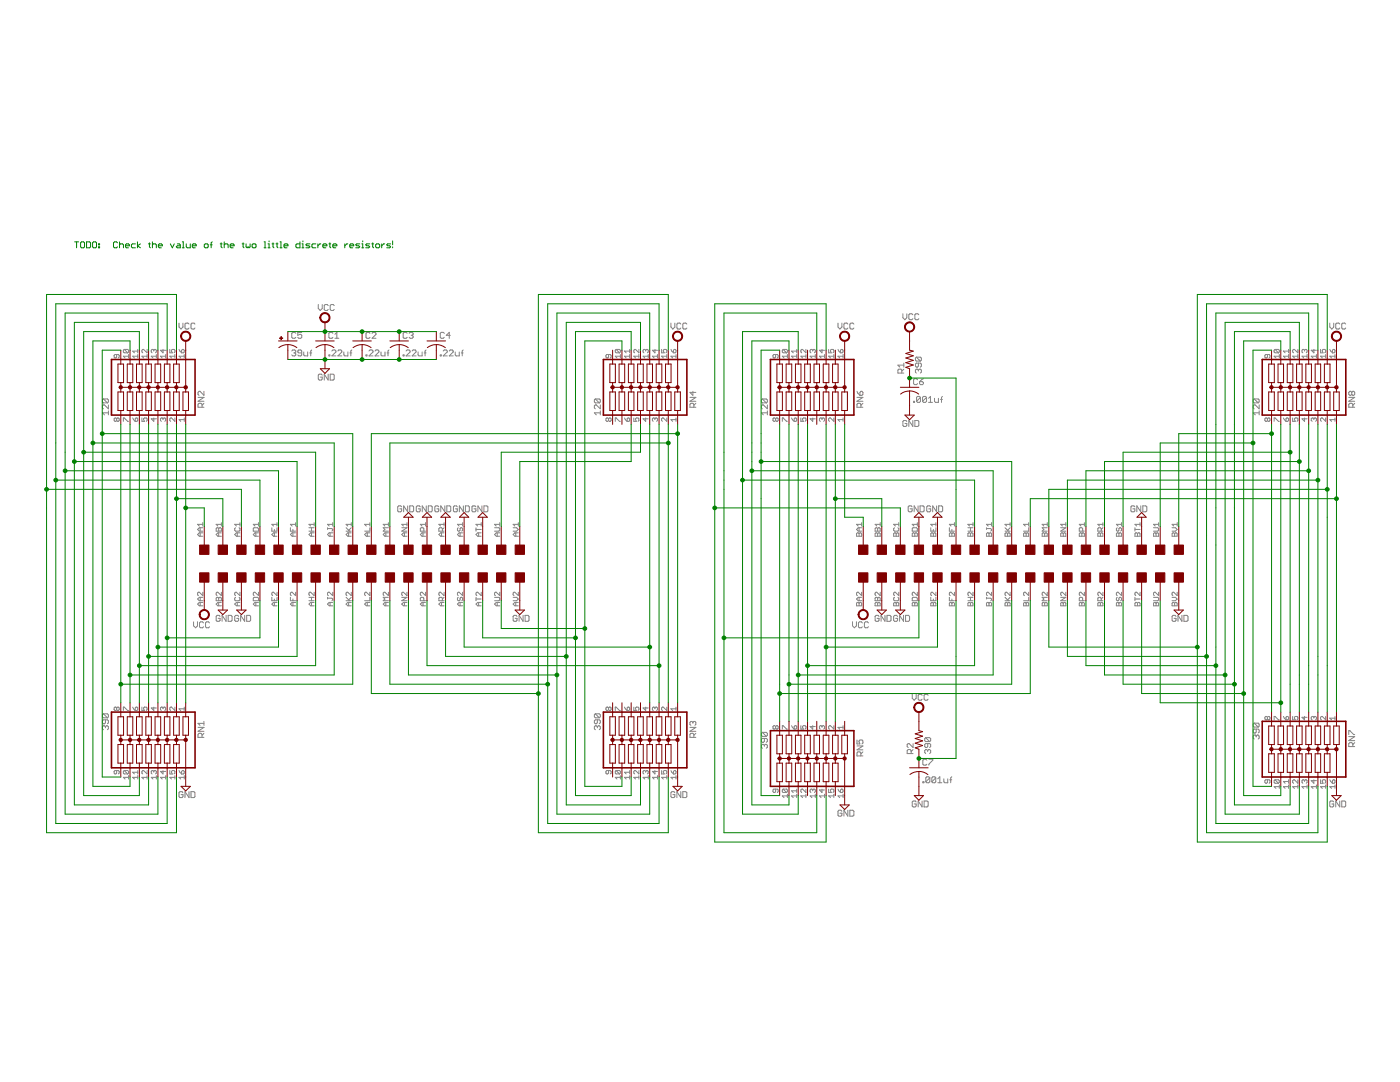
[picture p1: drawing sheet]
<svg xmlns="http://www.w3.org/2000/svg" width="279mm" height="216mm" viewBox="0 0 279 216" stroke-linecap="round" stroke-linejoin="round" font-family="sans-serif">
<g fill="none" stroke="#808080" stroke-width=".2">
<path d="M20.6 79.6l-.2 .2v.4l.2 .2h.8M20.6 79.6h.8l.2 .2v.4l-.2 .2M20.6 79.6l.8 .8M23.3 70.7v.5l-.2 .2-.3-.2v-.3l.1-.2h.7l.2 .2v.3l-.2 .2M24.8 69.7l-.2 .2v.3l.2 .2h.7M24.8 69.7h.7l.2 .2v.3l-.2 .2M24.8 69.7l.7 .7M25.7 70.7v.7M25.7 71.1h-1.1l.4 .3M27.5 69.7v.7M27.5 70.7v.7M27.5 71.1h-1l.3 .3"/>
<path d="M27.5 70.1h-1l.3 .3M29.4 69.7v.7l-.7-.7h-.2l-.2 .2v.3l.2 .2M29.4 70.7v.7M29.4 71.1h-1.1l.4 .3M30.7 69.9l.2-.2 .3 .2v.3l-.2 .2M30.7 69.9v.2M30.7 69.9l-.2-.2-.3 .2v.3l.2 .2M31.2 70.7v.7M31.2 71.1h-1l.3 .3M32.5 69.7v.7l-.5-.5h1.1M33.1 70.7v.7M33.1 71.1h-1.1l.4 .3"/>
<path d="M33.9 69.7v.7h.5l-.2-.3 .2-.4h.3l.2 .2v.3l-.2 .2M34.9 70.7v.7M34.9 71.1h-1l.3 .3M35.7 64.5v.8l.4 .4 .4-.4v-.8M35.7 69.7l.5 .7M36.2 69.9l.4-.2 .2 .2v.3l-.2 .2h-.4zM36.8 70.7v.7M36.8 71.1h-1.1l.4 .3M37.7 64.7l-.2-.2h-.4l-.2 .2v.7l.2 .3h.4l.2-.3M38.9 64.7l-.2-.2h-.4l-.2 .2v.7l.2 .3h.4l.2-.3M39.5 79.3h1.2l-1.2 .8h1.2M40.7 78.1v.8l-.8-.8-.4 .2v.4l.2 .2"/>
<path d="M58.2 70l.2-.2h.4l.2 .2-.2 .4M58.6 70.4h.2M58.8 70.4l.2 .2-.2 .4h-.4l-.2-.2M59 66.5l-.2-.2h-.4l-.2 .2v.8l.2 .2h.4l.2-.2M60.2 66.3h-.8v.6l.4-.2 .4 .2v.4l-.2 .2h-.4l-.2-.2M60.2 70.4h-.6l-.2-.2 .2-.4h.4l.2 .2v.8l-.2 .2h-.4l-.2-.2M60.6 70.2v.6l.2 .2h.6v-.8M61.8 70.4h.4M62.2 69.8l-.2 .2v1M63.5 60.8v.8l.4 .4 .4-.4v-.8M64.3 74.8l-.2-.1h-.4l-.2 .1v.8l.2 .2h.4l.2-.2v-.4h-.4M65.5 61l-.2-.2h-.4l-.2 .2v.7l.2 .3h.4l.2-.3"/>
<path d="M65.5 74.7v1.1l-.8-1.1v1.1M65.6 70.8h.2v.2h-.2zM65.9 74.7h.6l.2 .1v.8l-.2 .2h-.6zM66.2 70l.2-.2h.4l.2 .2v.2l-.8 .8h.8M66.4 66.5l-.2-.2h-.4l-.2 .2v.8l.2 .2h.4l.2-.2M66.7 61l-.2-.2h-.4l-.2 .2v.7l.2 .3h.4l.2-.3M66.8 67.5h.8M66.8 66.7l.4-.4v1.2M67.4 70l.2-.2h.4l.2 .2v.2l-.8 .8h.8M68.6 70.2v.6l.2 .2h.6v-.8M69.8 70.4h.4M70.2 69.8l-.2 .2v1"/>
<path d="M73 70.8h.2v.2h-.2zM73.6 70l.3-.2h.3l.2 .2v.2l-.8 .8h.8M73.9 66.5l-.3-.2h-.4l-.2 .2v.8l.2 .2h.4l.3-.2M74.3 66.5l.1-.2h.4l.2 .2v.2l-.7 .8h.7M74.8 70l.2-.2h.4l.2 .2v.2l-.8 .8h.8M76 70.2v.6l.2 .2h.6v-.8M77.2 70.4h.4M77.6 69.8l-.2 .2v1M80.5 70.8h.1v.2h-.1zM81 70l.3-.2h.3l.3 .2v.2l-.9 .8h.9M81.3 66.5l-.3-.2h-.4l-.1 .2v.8l.1 .2h.4l.3-.2M81.7 66.5l.2-.2h.4l.1 .2-.1 .4"/>
<path d="M82 66.9h.3M82.3 70l.1-.2h.4l.2 .2v.2l-.7 .8h.7M82.3 66.9l.1 .2-.1 .4h-.4l-.2-.2M83.4 70.2v.6l.2 .2h.6v-.8M84.6 70.4h.4M85 69.8l-.2 .2v1M87.9 70.8h.2v.2h-.2zM88.5 70l.2-.2h.3l.3 .2v.2l-.8 .8h.8M88.7 66.5l-.2-.2h-.4l-.2 .2v.8l.2 .2h.4l.2-.2M89.7 70l.2-.2h.4l.1 .2v.2l-.7 .8h.7M89.9 66.9h-.8l.6-.6v1.2M90.8 70.2v.6l.2 .2h.7v-.8"/>
<path d="M92.1 70.4h.3M92.4 69.8l-.2 .2v1M118.8 79.6l-.2 .2v.4l.2 .2h.8M118.8 79.6h.8l.2 .2v.4l-.2 .2M118.8 79.6l.8 .8M121.5 70.7v.5l-.2 .2-.4-.2v-.3l.2-.2h.7l.2 .2v.3l-.2 .2M123 69.7l-.2 .2v.3l.2 .2h.6M123 69.7h.6l.2 .2v.3l-.2 .2M123 69.7l.6 .7M123.8 71.1h-1l.3 .3M123.8 70.7v.7M125.7 71.1h-1.1l.4 .3"/>
<path d="M125.7 70.1h-1.1l.4 .3M125.7 69.7v.7M125.7 70.7v.7M127.5 69.7v.7l-.7-.7h-.1l-.2 .2v.3l.2 .2M127.5 71.1h-1l.3 .3M127.5 70.7v.7M128.9 69.9l.1-.2 .4 .2v.3l-.2 .2M128.9 69.9l-.2-.2-.4 .2v.3l.2 .2M128.9 69.9v.2M129.4 71.1h-1.1l.4 .3M129.4 70.7v.7M130.7 69.7v.7l-.5-.5h1"/>
<path d="M131.2 71.1h-1l.3 .3M131.2 70.7v.7M132 69.7v.7h.6l-.2-.3 .2-.4h.3l.2 .2v.3l-.2 .2M133.1 71.1h-1.1l.4 .3M133.1 70.7v.7M133.9 64.5v.8l.4 .4 .4-.4v-.8M133.9 69.7l.5 .7M134.4 69.9l.3-.2 .2 .2v.3l-.2 .2h-.3zM134.9 71.1h-1l.3 .3M134.9 70.7v.7M135.9 64.7l-.2-.2h-.4l-.2 .2v.7l.2 .3h.4l.2-.3M137.1 64.7l-.2-.2h-.4l-.2 .2v.7l.2 .3h.4l.2-.3"/>
<path d="M137.7 79.3h1.2l-1.2 .8h1.2M138.3 78.1v.8l-.6-.6h1.2M152.1 79.6l-.1 .2v.4l.1 .2h.8M152.1 79.6h.8l.2 .2v.4l-.2 .2M152.1 79.6l.8 .8M154.8 70.7v.5l-.2 .2-.3-.2v-.3l.1-.2h.7l.2 .2v.3l-.2 .2M156.3 69.7l-.2 .2v.3l.2 .2h.7M156.3 69.7h.7l.1 .2v.3l-.1 .2M156.3 69.7l.7 .7M157.1 71.1h-1l.4 .3M157.1 70.7v.7M159 71.1h-1l.3 .3"/>
<path d="M159 70.1h-1l.3 .3M159 69.7v.7M159 70.7v.7M160.8 71.1h-1l.4 .3M160.8 69.7v.7l-.6-.7-.4 .2v.3l.2 .2M160.8 70.7v.7M162.2 69.9l.2-.2 .3 .2v.3l-.2 .2M162.2 69.9l-.2-.2-.3 .2v.3l.1 .2M162.2 69.9v.2M162.7 71.1h-1l.3 .3M162.7 70.7v.7M164 69.7v.7l-.5-.5h1"/>
<path d="M164.5 71.1h-1l.4 .3M164.5 70.7v.7M165.4 69.7v.7h.5l-.2-.3 .2-.4h.3l.2 .2v.3l-.2 .2M166.4 71.1h-1l.3 .3M166.4 70.7v.7M167.2 64.5v.8l.4 .4 .4-.4v-.8M167.2 69.7l.5 .7M167.7 69.9l.4-.2 .2 .2v.3l-.2 .2h-.4zM168.3 71.1h-1.1l.4 .3M168.3 70.7v.7M169.2 64.7l-.2-.2h-.4l-.2 .2v.7l.2 .3h.4l.2-.3M170.4 64.7l-.2-.2h-.4l-.2 .2v.7l.2 .3h.4l.2-.3"/>
<path d="M171 79.3h1.2l-1.2 .8h1.2M171 78.1l.6 .8M171.8 78.1l.4 .2v.4l-.2 .2h-.4v-.6zM180 74.4v-.5l-.2-.2h-.4l-.2 .2v.5h1.2M180.2 62.6v.8l.4 .4 .4-.4v-.8M180.4 73.7l-.4 .3M180.4 72.9h-1.2l.4 .4M180.4 72.5v.8M182.2 62.8l-.2-.2h-.4l-.2 .2v.8l.2 .2h.4l.2-.2M182.9 71.3l-.2 .2v.4l.2 .2h.8M182.9 71.3h.8l.2 .2v.4l-.2 .2M182.9 71.3l.8 .8"/>
<path d="M183.1 75.8l-.2-.2h-.4l-.2 .2v.8l.2 .2h.4l.2-.2M183.3 73.9l.2-.2 .4 .2v.4l-.2 .1M183.3 73.9l-.2-.2-.4 .2v.4l.2 .1M183.3 72.5v.5l-.2 .3-.4-.3v-.3l.2-.2h.8l.2 .2v.3l-.2 .3M183.3 73.9v.1M183.4 62.8l-.2-.2h-.4l-.2 .2v.8l.2 .2h.4l.2-.2M183.5 76.2h.6l.2 .4-.2 .2h-.4l-.2-.2zM183.7 79.3v.8l-.2 .2h-.4l-.2-.2M183.7 79.3l-.2-.2h-.4l-.2 .2v.8M183.7 79.3l-.8 .8M184.3 75.6l-.8 .6M184.9 79.3v.8l-.2 .2h-.4l-.2-.2"/>
<path d="M184.9 79.3l-.2-.2h-.4l-.2 .2v.8M184.9 79.3l-.8 .8M185.3 79.5l.4-.4v1.2M186.5 79.5v.6l.2 .2h.6v-.8M187.7 79.7h.4M188.1 79.1l-.2 .2v1M250.3 79.6l-.2 .2v.4l.2 .2h.8M250.3 79.6h.8l.2 .2v.4l-.2 .2M250.3 79.6l.8 .8M252.9 70.7v.5l-.1 .2-.4-.2v-.3l.2-.2h.7l.1 .2v.3l-.1 .2M254.5 69.7l-.2 .2v.3l.2 .2h.6M254.5 69.7h.6l.2 .2v.3l-.2 .2"/>
<path d="M254.5 69.7l.6 .7M255.3 71.1h-1l.3 .3M255.3 70.7v.7M257.2 71.1h-1.1l.4 .3M257.2 70.1h-1.1l.4 .3M257.2 69.7v.7M257.2 70.7v.7M259 71.1h-1l.3 .3M259 69.7v.7l-.7-.7-.3 .2v.3l.2 .2M259 70.7v.7M260.3 69.9l.2-.2 .4 .2v.3l-.2 .2M260.3 69.9l-.1-.2-.4 .2v.3l.2 .2"/>
<path d="M260.3 69.9v.2M260.9 71.1h-1.1l.4 .3M260.9 70.7v.7M262.2 69.7v.7l-.5-.5h1M262.7 71.1h-1l.3 .3M262.7 70.7v.7M263.5 69.7v.7h.6l-.2-.3 .2-.4h.3l.2 .2v.3l-.2 .2M264.6 71.1h-1.1l.4 .3M264.6 70.7v.7M265.4 64.5v.8l.4 .4 .4-.4v-.8M265.4 69.7l.5 .7M265.9 69.9l.4-.2 .1 .2v.3l-.1 .2h-.4z"/>
<path d="M266.4 71.1h-1l.3 .3M266.4 70.7v.7M267.4 64.7l-.2-.2h-.4l-.2 .2v.7l.2 .3h.4l.2-.3M268.6 64.7l-.2-.2h-.4l-.2 .2v.7l.2 .3h.4l.2-.3M269.2 79.3h1.2l-1.2 .8h1.2M269.8 78.3l-.2-.2-.4 .2v.4l.2 .2 .4-.2M269.8 78.3l.2-.2 .4 .2v.4l-.2 .2-.4-.2M269.8 78.3v.4M21.6 80.8v.8l-.8-.8-.4 .2v.4l.2 .2M21.6 82v.8M21.6 82.4h-1.2l.4 .4M23.3 83.6l.2-.2 .3 .2v.3l-.2 .2-.3-.2"/>
<path d="M23.3 83.6l-.2-.2-.3 .2v.3l.1 .2 .4-.2M23.3 83.6v.3M24.6 84.1v-.7l1.1 .7M26.5 83.4l.5 .7M27.2 83.4l.3 .2v.3l-.2 .2h-.3v-.5zM28.3 83.4v.7h.5l-.1-.5 .1-.2h.4l.2 .2v.3l-.2 .2M30.7 83.4v.7l-.5-.5h1M32.5 83.6l-.1-.2-.4 .2v.3l.2 .2M32.5 83.6v.1M32.5 83.6l.2-.2 .4 .2v.3l-.2 .2M34.9 83.4v.7l-.7-.7-.3 .2v.3l.2 .2M36.8 83.4v.7"/>
<path d="M36.8 83.7h-1.1l.4 .4M40.3 81.3v-.6l-.2-.2h-.4l-.2 .2v.6h1.2M40.7 80.5l-.4 .4M119.8 82.4h-1.2l.4 .4M119.8 80.8v.8l-.8-.8-.4 .2v.4l.2 .2M119.8 82v.8M121.5 83.6l.1-.2 .4 .2v.3l-.2 .2-.3-.2M121.5 83.6l-.2-.2-.4 .2v.3l.2 .2 .4-.2M121.5 83.6v.3M122.8 84.1v-.7l1 .7M124.6 83.4l.6 .7M125.2 83.6l.3-.2 .2 .2v.3l-.2 .2h-.3z"/>
<path d="M126.5 83.4v.7h.5l-.2-.5 .2-.2h.3l.2 .2v.3l-.2 .2M128.9 83.4v.7l-.6-.5h1.1M130.7 83.6l-.2-.2-.3 .2v.3l.2 .2M130.7 83.6l.2-.2 .3 .2v.3l-.2 .2M130.7 83.6v.1M133.1 83.4v.7l-.7-.7-.4 .2v.3l.2 .2M134.9 83.7h-1l.3 .4M134.9 83.4v.7M138.5 81.3v-.6l-.2-.2h-.4l-.2 .2v.6h1.2M138.9 80.5l-.4 .4M153.1 82.4h-1.1l.3 .4M153.1 80.8v.8l-.8-.8-.3 .2v.4l.1 .2"/>
<path d="M153.1 82v.8M154.8 83.6l.2-.2 .3 .2v.3l-.2 .2-.3-.2M154.8 83.6l-.2-.2-.3 .2v.3l.1 .2 .4-.2M154.8 83.6v.3M156.1 84.1v-.7l1 .7M158 83.4l.5 .7M158.5 83.6l.3-.2 .2 .2v.3l-.2 .2h-.3zM159.8 83.4v.7h.5l-.1-.4 .1-.3h.4l.1 .2v.3l-.1 .2M162.2 83.4v.7l-.5-.5h1M164 83.6l-.1-.2-.4 .2v.3l.2 .2M164 83.6l.2-.2 .3 .2v.3l-.1 .2M164 83.6v.1"/>
<path d="M166.4 83.4v.7l-.7-.7-.3 .2v.3l.1 .2M168.3 83.7h-1.1l.4 .4M168.3 83.4v.7M171.8 81.3v-.6l-.2-.2h-.4l-.2 .2v.6h1.2M172.2 80.5l-.4 .4M181 84.1l-.2-.2h-.4l-.2 .2v.8l.2 .2h.4l.2-.2v-.4h-.4M182.2 83.9v1.2l-.8-1.2v1.2M182.3 80.1h.2v.2h-.2zM182.6 83.9h.6l.2 .2v.8l-.2 .2h-.6zM185.3 80.3h.8M251.3 82.4h-1.2l.4 .4M251.3 80.8v.8l-.8-.8-.4 .2v.4l.2 .2"/>
<path d="M251.3 82v.8M252.9 83.6l.2-.2 .3 .2v.3l-.1 .2-.4-.2M252.9 83.6l-.1-.2-.4 .2v.3l.2 .2 .3-.2M252.9 83.6v.3M254.3 84.1v-.7h.2l.6 .7h.2M256.1 83.4l.5 .7M256.6 83.6l.4-.2 .2 .2v.3l-.2 .2h-.4zM258 83.4v.7h.5l-.2-.4 .2-.3h.3l.2 .2v.3l-.2 .2M260.3 83.4v.7l-.5-.5h1.1M262.2 83.6l-.2-.2-.3 .2v.3l.2 .2M262.2 83.6l.2-.2 .3 .2v.3l-.1 .2M262.2 83.6v.1"/>
<path d="M264.6 83.4v.7l-.7-.7-.4 .2v.3l.2 .2M266.4 83.7h-1l.3 .4M266.4 83.4v.7M270 81.3v-.6l-.2-.2h-.4l-.2 .2v.6h1.2M270.4 80.5l-.4 .4M39.9 105.3v.7M39.9 106.3v.7M39.9 119.2v.7M40.5 118.2v.7l-.7-.7-.4 .1v.4l.2 .2M40.5 119.2h-.7l-.4 .3 .4 .4h.7M40.5 104.3v.7M40.5 106.3h-.7l-.4 .4 .4 .3h.7"/>
<path d="M40.5 105.3h-.7l-.4 .3 .4 .4h.7M40.5 104.6h-1.1l.4 .4M43.1 105.5l.2-.2 .3 .2 .4-.2 .2 .2v.5h-1.1zM43.1 119.4l.2-.2 .3 .2 .4-.2 .2 .2v.5h-1.1zM43.6 105.5v.5M43.6 106.3v.7M43.6 119.4v.5M44.2 118.2v.7l-.7-.7h-.2l-.2 .1v.4l.2 .2M44.2 104.3v.7M44.2 106.3h-.7l-.4 .4 .4 .3h.7M44.2 104.6h-1.1l.4 .4M47 105.3l-.2 .2v.3l.2 .2h.7l.2-.2v-.3l-.2-.2"/>
<path d="M47 119.2l-.2 .2v.3l.2 .2h.7l.2-.2v-.3l-.2-.2M47.3 106.3v.7M47.9 118.2v.7l-.7-.7h-.2l-.2 .1v.4l.2 .2M47.9 104.3v.7M47.9 106.3h-.7l-.4 .4 .4 .3h.7M47.9 104.6h-1.1l.4 .4M50.5 119.4l.2-.2h.7l.2 .2v.5h-1.1zM50.5 105.5l.2-.2h.7l.2 .2v.5h-1.1zM51.1 106.3v.7M51.6 118.2v.7l-.7-.7-.4 .1v.4l.2 .2M51.6 104.3v.7M51.6 106.3h-.7l-.4 .4 .4 .3h.7"/>
<path d="M51.6 104.6h-1.1l.4 .4M54.3 119.2v.7h1v-.7M54.3 105.3v.7h1v-.7M54.8 105.6v.4M54.8 106.3v.7M54.8 119.5v.4M55.3 118.2v.7l-.7-.7h-.2l-.1 .1v.4l.1 .2M55.3 104.3v.7M55.3 106.3h-.7l-.3 .4 .3 .3h.7M55.3 104.6h-1l.3 .4M58 119.2v.7h1M58 105.3v.7h1"/>
<path d="M58.5 105.6v.4M58.5 106.3v.7M58.5 119.5v.4M59 118.2v.7l-.7-.7h-.2l-.1 .1v.4l.1 .2M59 104.3v.7M59 106.3h-.7l-.3 .4 .3 .3h.7M59 104.6h-1l.3 .4M61.7 119.9h1M61.7 119.2h1M61.7 106h1M61.7 105.3h1M62.2 105.3v.7"/>
<path d="M62.2 106.3v.7M62.2 119.2v.7M62.7 118.2v.7l-.7-.7h-.2l-.1 .1v.4l.1 .2M62.7 104.3v.7M62.7 106.3h-.7l-.3 .4 .3 .3h.7M62.7 104.6h-1l.3 .4M65.4 119.4h.8l.2 .1-.2 .4M65.4 105.5h.8l.2 .1-.2 .4M65.4 105.3v.3M65.4 119.2v.3M65.9 106.3v.7M66.4 118.2v.7l-.7-.7h-.2l-.1 .1v.4l.1 .2"/>
<path d="M66.4 104.3v.7M66.4 106.3h-.7l-.3 .4 .3 .3h.7M66.4 104.6h-1l.3 .4M69.1 119.9h1M69.1 119.2l.7 .7M69.1 106h1M69.1 105.3l.7 .7M69.6 106.3v.7M70.1 118.2v.7l-.7-.7h-.2l-.1 .1v.4l.1 .2M70.1 119.2l-.5 .5M70.1 104.3v.7M70.1 106.3h-.7l-.3 .4 .3 .3h.7"/>
<path d="M70.1 105.3l-.5 .5M70.1 104.6h-1l.3 .4M73.3 106.3v.7M73.8 119.2v.7h-1M73.8 104.3v.7M73.8 105.3v.7h-1M73.8 118.2v.7l-.7-.7h-.2l-.1 .1v.4l.1 .2M73.8 106.3h-.7l-.3 .4 .3 .3h.7M73.8 104.6h-1l.3 .4M77 106.3v.7M77.5 119.2h-1l.3 .3-.3 .4h1M77.5 118.2v.7l-.7-.7h-.2l-.1 .1v.4l.1 .2"/>
<path d="M77.5 104.3v.7M77.5 106.3h-.7l-.3 .4 .3 .3h.7M77.5 105.3h-1l.3 .3-.3 .4h1M77.5 104.6h-1l.3 .4M80.2 101.1l-.2-.2h-.4l-.2 .2v.8l.2 .2h.4l.2-.2v-.4h-.4M80.2 119.2h1l-1 .7h1M80.2 105.3h1l-1 .7h1M80.7 106.3v.7M81.2 118.2v.7l-.7-.7h-.2l-.1 .1v.4l.1 .2M81.2 104.3v.7M81.2 106.3h-.7l-.3 .4 .3 .3h.7M81.2 104.6h-1l.3 .4"/>
<path d="M81.4 100.9v1.2l-.8-1.2v1.2M81.8 100.9h.6l.1 .2v.8l-.1 .2h-.6zM83.9 101.1l-.2-.2h-.4l-.2 .2v.8l.2 .2h.4l.2-.2v-.4h-.4M84.4 106.3v.7M84.6 106v-.5l-.2-.2h-.3l-.2 .2v.5h1M84.6 119.9v-.5l-.2-.2h-.3l-.2 .2v.5h1M84.9 118.2v.7l-.7-.7h-.1l-.2 .1v.4l.2 .2M84.9 104.3v.7M84.9 106.3h-.7l-.3 .4 .3 .3h.7M84.9 104.6h-1l.3 .4M85.1 100.9v1.2l-.8-1.2v1.2M85.5 100.9h.6l.2 .2v.8l-.2 .2h-.6z"/>
<path d="M87.6 101.1l-.2-.2h-.4l-.2 .2v.8l.2 .2h.4l.2-.2v-.4h-.4M88.1 106.3v.7M88.3 119.9v-.5l-.2-.2h-.3l-.2 .2v.5h1M88.3 106v-.5l-.2-.2h-.3l-.2 .2v.5h1M88.6 118.2v.7l-.7-.7h-.1l-.2 .1v.4l.2 .2M88.6 119.2l-.3 .3M88.6 104.3v.7M88.6 106.3h-.7l-.3 .4 .3 .3h.7M88.6 104.6h-1l.3 .4M88.6 105.3l-.3 .3M88.8 100.9v1.2l-.8-1.2v1.2M89.2 100.9h.6l.2 .2v.8l-.2 .2h-.6z"/>
<path d="M91.3 101.1l-.2-.2h-.4l-.2 .2v.8l.2 .2h.4l.2-.2v-.4h-.4M91.5 119.2l-.2 .2v.3l.2 .2 .3-.2v-.3l.4-.2 .1 .2v.3l-.1 .2M91.5 105.3l-.2 .2v.3l.2 .2 .3-.2v-.3l.4-.2 .1 .2v.3l-.1 .2M91.8 106.3v.7M92.3 118.2v.7l-.7-.7h-.1l-.2 .1v.4l.2 .2M92.3 104.3v.7M92.3 106.3h-.7l-.3 .4 .3 .3h.7M92.3 104.6h-1l.3 .4M92.5 100.9v1.2l-.8-1.2v1.2M92.9 100.9h.6l.2 .2v.8l-.2 .2h-.6zM95 101.1l-.2-.2h-.4l-.2 .2v.8l.2 .2h.4l.2-.2v-.4h-.4M95 105.3v.7"/>
<path d="M95 119.2v.7M95 119.5h1M95 105.6h1M95.5 106.3v.7M96 118.2v.7l-.7-.7h-.1l-.2 .1v.4l.2 .2M96 104.3v.7M96 106.3h-.7l-.3 .4 .3 .3h.7M96 104.6h-1l.3 .4M96.2 100.9v1.2l-.8-1.2v1.2M96.6 100.9h.6l.2 .2v.8l-.2 .2h-.6zM98.7 119.2h.9l.1 .2v.3l-.1 .2h-.9M98.7 105.3h.9l.1 .2v.3l-.1 .2h-.9"/>
<path d="M99.2 106.3v.7M99.7 118.2v.7l-.7-.7h-.1l-.2 .1v.4l.2 .2M99.7 104.3v.7M99.7 106.3h-.7l-.3 .4 .3 .3h.7M99.7 104.6h-1l.3 .4M102.4 119.2h.7l.3 .3-.3 .4h-.7M102.4 105.3h.7l.3 .3-.3 .4h-.7M102.9 106.3v.7M103.4 118.2v.7l-.7-.7h-.1l-.2 .1v.4l.2 .2M103.4 104.3v.7M103.4 106.3h-.7l-.3 .4 .3 .3h.7M103.4 104.6h-1l.3 .4"/>
<path d="M170.9 106.5l.2-.2 .3 .2 .4-.2 .2 .2v.5h-1.1zM171.4 105.3v.7M171.4 106.5v.5M171.4 119.2v.7M172 118.2v.7l-.7-.7-.4 .1v.4l.2 .2M172 119.2h-.7l-.4 .3 .4 .4h.7M172 105.3h-.7l-.4 .3 .4 .4h.7M172 104.6h-1.1l.4 .4M172 104.3v.7M174.6 105.5l.2-.2 .4 .2 .3-.2 .2 .2v.5h-1.1zM174.6 106.5l.2-.2 .4 .2 .3-.2 .2 .2v.5h-1.1zM174.6 119.4l.2-.2 .4 .2 .3-.2 .2 .2v.5h-1.1z"/>
<path d="M175.2 105.5v.5M175.2 106.5v.5M175.2 119.4v.5M175.7 118.2v.7l-.7-.7-.4 .1v.4l.2 .2M175.7 104.6h-1.1l.4 .4M175.7 104.3v.7M178.4 106.5l.1-.2 .4 .2 .3-.2 .2 .2v.5h-1zM178.5 105.3l-.1 .2v.3l.1 .2h.7l.2-.2v-.3l-.2-.2M178.5 119.2l-.1 .2v.3l.1 .2h.7l.2-.2v-.3l-.2-.2M178.9 106.5v.5M179.4 118.2v.7l-.7-.7-.3 .1v.4l.1 .2M179.4 104.6h-1l.3 .4"/>
<path d="M179.4 104.3v.7M182 101.1l-.2-.2h-.4l-.1 .2v.8l.1 .2h.4l.2-.2v-.4h-.4M182.1 106.5l.1-.2 .4 .2 .3-.2 .2 .2v.5h-1zM182.2 105.3h.7l.2 .2v.5h-1v-.5zM182.2 119.2h.7l.2 .2v.5h-1v-.5zM182.6 106.5v.5M183.1 118.2v.7l-.7-.7-.3 .1v.4l.1 .2M183.1 104.6h-1l.3 .4M183.1 104.3v.7M183.2 100.9v1.2l-.8-1.2v1.2M183.6 100.9h.6l.2 .2v.8l-.2 .2h-.6zM185.7 101.1l-.2-.2h-.4l-.1 .2v.8l.1 .2h.4l.2-.2v-.4h-.4"/>
<path d="M185.8 105.3v.7h1v-.7M185.8 106.5l.1-.2 .4 .2 .3-.2 .2 .2v.5h-1zM185.8 119.2v.7h1v-.7M186.3 105.6v.4M186.3 106.5v.5M186.3 119.5v.4M186.8 118.2v.7l-.7-.7-.3 .1v.4l.1 .2M186.8 104.6h-1l.3 .4M186.8 104.3v.7M186.9 100.9v1.2l-.8-1.2v1.2M187.3 100.9h.6l.2 .2v.8l-.2 .2h-.6zM189.5 119.2v.7h1"/>
<path d="M189.5 106.5l.1-.2 .4 .2 .3-.2 .2 .2v.5h-1zM189.5 105.3v.7h1M190 105.6v.4M190 106.5v.5M190 119.5v.4M190.5 118.2v.7l-.7-.7-.3 .1v.4l.1 .2M190.5 104.6h-1l.3 .4M190.5 104.3v.7M193.2 119.9h1M193.2 119.2h1M193.2 106.5l.1-.2 .4 .2 .3-.2 .2 .2v.5h-1zM193.2 106h1"/>
<path d="M193.2 105.3h1M193.7 105.3v.7M193.7 106.5v.5M193.7 119.2v.7M194.2 118.2v.7l-.7-.7-.3 .1v.4l.1 .2M194.2 104.6h-1l.3 .4M194.2 104.3v.7M196.9 119.4h.8l.2 .1-.2 .4M196.9 106.5l.1-.2 .4 .2 .3-.2 .2 .2v.5h-1zM196.9 105.5h.8l.2 .1-.2 .4M196.9 105.3v.3M196.9 119.2v.3"/>
<path d="M197.4 106.5v.5M197.9 118.2v.7l-.7-.7-.3 .1v.4l.1 .2M197.9 104.6h-1l.3 .4M197.9 104.3v.7M200.6 119.9h1M200.6 106.5l.1-.2 .4 .2 .3-.2 .2 .2v.5h-1zM200.6 106h1M200.6 105.3l.7 .7M200.6 119.2l.7 .7M201.1 106.5v.5M201.6 118.2v.7l-.7-.7-.3 .1v.4l.1 .2M201.6 104.6h-1l.3 .4"/>
<path d="M201.6 104.3v.7M201.6 105.3l-.5 .5M201.6 119.2l-.5 .5M204.3 106.5l.1-.2 .4 .2 .3-.2 .2 .2v.5h-1zM204.8 106.5v.5M205.3 119.2v.7h-1M205.3 118.2v.7l-.7-.7-.3 .1v.4l.1 .2M205.3 105.3v.7h-1M205.3 104.6h-1l.3 .4M205.3 104.3v.7M208 106.5l.2-.2 .3 .2 .3-.2 .2 .2v.5h-1zM208.5 106.5v.5"/>
<path d="M209 119.2h-1l.3 .3-.3 .4h1M209 118.2v.7l-.7-.7-.3 .1v.4l.2 .2M209 105.3h-1l.3 .3-.3 .4h1M209 104.6h-1l.3 .4M209 104.3v.7M211.7 119.2h1l-1 .7h1M211.7 106.5l.2-.2 .3 .2 .3-.2 .2 .2v.5h-1zM211.7 105.3h1l-1 .7h1M212.2 106.5v.5M212.7 118.2v.7l-.7-.7-.3 .1v.4l.2 .2M212.7 104.6h-1l.3 .4M212.7 104.3v.7"/>
<path d="M215.4 106.5l.2-.2 .3 .2 .3-.2 .2 .2v.5h-1zM215.9 106.5v.5M216.1 119.9v-.5l-.2-.2h-.3l-.2 .2v.5h1M216.1 106v-.5l-.2-.2h-.3l-.2 .2v.5h1M216.4 118.2v.7l-.7-.7-.3 .1v.4l.2 .2M216.4 104.6h-1l.3 .4M216.4 104.3v.7M219.1 106.5l.2-.2 .3 .2 .3-.2 .2 .2v.5h-1zM219.6 106.5v.5M219.8 119.9v-.5l-.2-.2h-.3l-.2 .2v.5h1M219.8 106v-.5l-.2-.2h-.3l-.2 .2v.5h1M220.1 118.2v.7l-.7-.7-.3 .1v.4l.2 .2"/>
<path d="M220.1 104.6h-1l.3 .4M220.1 104.3v.7M220.1 105.3l-.3 .3M220.1 119.2l-.3 .3M222.8 106.5l.2-.2 .3 .2 .3-.2 .2 .2v.5h-1zM223 119.2l-.2 .2v.3l.2 .2 .3-.2v-.3l.2-.2 .3 .2v.3l-.2 .2M223 105.3l-.2 .2v.3l.2 .2 .3-.2v-.3l.2-.2 .3 .2v.3l-.2 .2M223.3 106.5v.5M223.8 118.2v.7l-.7-.7-.3 .1v.4l.2 .2M223.8 104.6h-1l.3 .4M223.8 104.3v.7M226.5 101.1l-.2-.2h-.4l-.2 .2v.8l.2 .2h.4l.2-.2v-.4h-.4"/>
<path d="M226.5 119.5h1M226.5 106.5l.2-.2 .3 .2 .4-.2 .1 .2v.5h-1zM226.5 105.6h1M226.5 105.3v.7M226.5 119.2v.7M227 106.5v.5M227.5 118.2v.7l-.7-.7-.3 .1v.4l.2 .2M227.5 104.6h-1l.3 .4M227.5 104.3v.7M227.7 100.9v1.2l-.8-1.2v1.2M228.1 100.9h.6l.2 .2v.8l-.2 .2h-.6zM230.2 119.2h.9l.1 .2v.3l-.1 .2h-.9"/>
<path d="M230.2 106.5l.2-.2 .3 .2 .4-.2 .1 .2v.5h-1zM230.2 105.3h.9l.1 .2v.3l-.1 .2h-.9M230.7 106.5v.5M231.2 118.2v.7l-.7-.7-.3 .1v.4l.2 .2M231.2 104.6h-1l.3 .4M231.2 104.3v.7M233.9 106.5l.2-.2 .3 .2 .4-.2 .1 .2v.5h-1zM233.9 119.2h.7l.3 .3-.3 .4h-.7M233.9 105.3h.7l.3 .3-.3 .4h-.7M234.4 106.5v.5M234.9 118.2v.7l-.6-.7-.4 .1v.4l.2 .2M234.9 104.6h-1l.4 .4"/>
<path d="M234.9 104.3v.7M38.6 124.1v.8l.4 .4 .4-.4v-.8M39.9 120.2v.7M40.5 120.2h-.7l-.4 .3 .4 .4h.7M40.6 124.3l-.2-.2h-.4l-.2 .2v.8l.2 .2h.4l.2-.2M41.8 124.3l-.2-.2h-.4l-.2 .2v.8l.2 .2h.4l.2-.2M43.6 120.2v.7M43.9 123l-.2-.2h-.4l-.2 .2v.8l.2 .2h.4l.2-.2v-.4h-.4M44.2 120.2h-.7l-.4 .3 .4 .4h.7M45.1 122.8v1.2l-.8-1.2v1.2M45.5 122.8h.6l.2 .2v.8l-.2 .2h-.6zM47.3 120.2v.7"/>
<path d="M47.6 123l-.2-.2h-.4l-.2 .2v.8l.2 .2h.4l.2-.2v-.4h-.4M47.9 120.2h-.7l-.4 .3 .4 .4h.7M48.8 122.8v1.2l-.8-1.2v1.2M49.2 122.8h.6l.2 .2v.8l-.2 .2h-.6zM51.1 120.2v.7M51.6 120.2h-.7l-.4 .3 .4 .4h.7M54.8 120.2v.7M55.3 120.2h-.7l-.3 .3 .3 .4h.7M58.5 120.2v.7M59 120.2h-.7l-.3 .3 .3 .4h.7M62.2 120.2v.7M62.7 120.2h-.7l-.3 .3 .3 .4h.7"/>
<path d="M65.9 120.2v.7M66.4 120.2h-.7l-.3 .3 .3 .4h.7M69.6 120.2v.7M70.1 120.2h-.7l-.3 .3 .3 .4h.7M73.3 120.2v.7M73.8 120.2h-.7l-.3 .3 .3 .4h.7M77 120.2v.7M77.5 120.2h-.7l-.3 .3 .3 .4h.7M80.7 120.2v.7M81.2 120.2h-.7l-.3 .3 .3 .4h.7M84.4 120.2v.7M84.9 120.2h-.7l-.3 .3 .3 .4h.7"/>
<path d="M88.1 120.2v.7M88.6 120.2h-.7l-.3 .3 .3 .4h.7M91.8 120.2v.7M92.3 120.2h-.7l-.3 .3 .3 .4h.7M95.5 120.2v.7M96 120.2h-.7l-.3 .3 .3 .4h.7M99.2 120.2v.7M99.7 120.2h-.7l-.3 .3 .3 .4h.7M102.9 120.2v.7M103.2 123l-.2-.2h-.4l-.2 .2v.8l.2 .2h.4l.2-.2v-.4h-.4M103.4 120.2h-.7l-.3 .3 .3 .4h.7M104.4 122.8v1.2l-.8-1.2v1.2"/>
<path d="M104.8 122.8h.6l.2 .2v.8l-.2 .2h-.6zM170.1 124.1v.8l.4 .4 .4-.4v-.8M170.9 120.4l.2-.2 .3 .2 .4-.2 .2 .2v.5h-1.1zM171.4 120.4v.5M172.1 124.3l-.2-.2h-.4l-.2 .2v.8l.2 .2h.4l.2-.2M173.3 124.3l-.2-.2h-.4l-.2 .2v.8l.2 .2h.4l.2-.2M174.6 120.4l.2-.2 .4 .2 .3-.2 .2 .2v.5h-1.1zM175.2 120.4v.5M175.4 123l-.2-.2h-.4l-.2 .2v.8l.2 .2h.4l.2-.2v-.4h-.4M176.6 122.8v1.2l-.8-1.2v1.2M177 122.8h.6l.2 .2v.8l-.2 .2h-.6zM178.4 120.4l.1-.2 .4 .2 .3-.2 .2 .2v.5h-1z"/>
<path d="M178.9 120.4v.5M179.1 123l-.2-.2h-.4l-.1 .2v.8l.1 .2h.4l.2-.2v-.4h-.4M180.3 122.8v1.2l-.8-1.2v1.2M180.7 122.8h.6l.2 .2v.8l-.2 .2h-.6zM182.1 120.4l.1-.2 .4 .2 .3-.2 .2 .2v.5h-1zM182.1 138.5v.8l.3 .4 .4-.4v-.8M182.6 120.4v.5M184 138.7l-.2-.2h-.4l-.2 .2v.8l.2 .2h.4l.2-.2M185.2 138.7l-.2-.2h-.4l-.2 .2v.8l.2 .2h.4l.2-.2M185.8 120.4l.1-.2 .4 .2 .3-.2 .2 .2v.5h-1zM186.3 120.4v.5M189.5 120.4l.1-.2 .4 .2 .3-.2 .2 .2v.5h-1z"/>
<path d="M190 120.4v.5M193.2 120.4l.1-.2 .4 .2 .3-.2 .2 .2v.5h-1zM193.7 120.4v.5M196.9 120.4l.1-.2 .4 .2 .3-.2 .2 .2v.5h-1zM197.4 120.4v.5M200.6 120.4l.1-.2 .4 .2 .3-.2 .2 .2v.5h-1zM201.1 120.4v.5M204.3 120.4l.1-.2 .4 .2 .3-.2 .2 .2v.5h-1zM204.8 120.4v.5M208 120.4l.2-.2 .3 .2 .3-.2 .2 .2v.5h-1zM208.5 120.4v.5M211.7 120.4l.2-.2 .3 .2 .3-.2 .2 .2v.5h-1z"/>
<path d="M212.2 120.4v.5M215.4 120.4l.2-.2 .3 .2 .3-.2 .2 .2v.5h-1zM215.9 120.4v.5M219.1 120.4l.2-.2 .3 .2 .3-.2 .2 .2v.5h-1zM219.6 120.4v.5M222.8 120.4l.2-.2 .3 .2 .3-.2 .2 .2v.5h-1zM223.3 120.4v.5M226.5 120.4l.2-.2 .3 .2 .4-.2 .1 .2v.5h-1zM227 120.4v.5M230.2 120.4l.2-.2 .3 .2 .4-.2 .1 .2v.5h-1zM230.7 120.4v.5M233.9 120.4l.2-.2 .3 .2 .4-.2 .1 .2v.5h-1z"/>
<path d="M234.4 120.4v.5M234.7 123l-.2-.2h-.4l-.2 .2v.8l.2 .2h.4l.2-.2v-.4h-.4M235.9 122.8v1.2l-.8-1.2v1.2M236.3 122.8h.6l.2 .2v.8l-.2 .2h-.6zM20.6 142.4l-.2 .2v.4l.2 .2h.8M20.6 142.4h.8l.2 .2v.4l-.2 .2M20.6 142.4l.8 .8M21 143.6v.6l-.2 .2-.4-.2v-.4l.2-.2h.8l.2 .2v.4l-.2 .2M21 145l-.2-.2-.4 .2v.4l.2 .2M21 145l.2-.2 .4 .2v.4l-.2 .2M21 145v.2M23.3 153.8v.5l-.2 .1-.3-.1v-.4l.1-.1h.7l.2 .1v.4l-.2 .1"/>
<path d="M23.3 141.3l-.2-.2-.3 .2v.3l.1 .2 .4-.2M23.3 141.3l.2-.2 .3 .2v.3l-.2 .2-.3-.2M23.3 141.3v.3M24.6 141.8v-.7l1.1 .7M24.8 153.8l-.2 .1v.4l.2 .1h.7M24.8 153.8h.7l.2 .1v.4l-.2 .1M24.8 153.8l.7 .6M25.7 155.1h-1.1l.4 .3M25.7 154.8v.6M26.5 141.1l.5 .7M27 141.3l.3-.2 .2 .2v.3l-.2 .2h-.3zM27.5 155.1h-1l.3 .3"/>
<path d="M27.5 153.8v.6M27.5 154.8v.6M27.5 154.1h-1l.3 .3M28.3 141.1v.7h.5l-.1-.4 .1-.3h.4l.2 .2v.3l-.2 .2M29.4 155.1h-1.1l.4 .3M29.4 153.8v.6l-.7-.6-.4 .1v.4l.2 .1M29.4 154.8v.6M30.7 153.9l-.2-.1-.3 .1v.4l.2 .1M30.7 153.9l.2-.1 .3 .1v.4l-.2 .1M30.7 141.1v.7l-.5-.5h1M30.7 153.9v.2M31.2 155.1h-1l.3 .3"/>
<path d="M31.2 154.8v.6M32.5 141.3l-.1-.2-.4 .2v.3l.2 .2M32.5 141.3l.2-.2 .4 .2v.3l-.2 .2M32.5 141.3v.1M32.5 153.8v.6l-.5-.5h1.1M33.1 155.1h-1.1l.4 .3M33.1 154.8v.6M33.9 153.8v.6h.5l-.2-.3 .2-.3h.3l.2 .1v.4l-.2 .1M34.9 155.1h-1l.3 .3M34.9 141.1v.7l-.7-.7-.3 .2v.3l.2 .2M34.9 154.8v.6M35.7 153.8l.5 .6"/>
<path d="M36.2 153.9l.4-.1 .2 .1v.4l-.2 .1h-.4zM36.5 158.2l-.2-.2h-.4l-.2 .2v.8l.2 .2h.4l.2-.2v-.4h-.4M36.8 155.1h-1.1l.4 .3M36.8 141.1v.7M36.8 154.8v.6M36.8 141.4h-1.1l.4 .4M37.7 158v1.2l-.8-1.2v1.2M38.1 158h.6l.2 .2v.8l-.2 .2h-.6zM39.5 145.1h1.2l-1.2 .8h1.2M40.3 147.1v-.6l-.2-.2h-.4l-.2 .2v.6h1.2M40.7 146.3l-.4 .4M40.7 144.3h-1.2l.4 .4"/>
<path d="M40.7 144v.7M118.8 142.4l-.2 .2v.4l.2 .2h.8M118.8 142.4h.8l.2 .2v.4l-.2 .2M118.8 142.4l.8 .8M119.2 145l-.2-.2-.4 .2v.4l.2 .2M119.2 145l.2-.2 .4 .2v.4l-.2 .2M119.2 143.6v.6l-.2 .2-.4-.2v-.4l.2-.2h.8l.2 .2v.4l-.2 .2M119.2 145v.2M121.5 141.3l-.2-.2-.4 .2v.3l.2 .2 .4-.2M121.5 153.8v.5l-.2 .1-.4-.1v-.4l.2-.1h.7l.2 .1v.4l-.2 .1M121.5 141.3l.1-.2 .4 .2v.3l-.2 .2-.3-.2M121.5 141.3v.3"/>
<path d="M122.8 141.8v-.7l1 .7M123 153.8l-.2 .1v.4l.2 .1h.6M123 153.8h.6l.2 .1v.4l-.2 .1M123 153.8l.6 .6M123.8 155.1h-1l.3 .3M123.8 154.8v.6M124.6 141.1l.6 .7M125.2 141.3l.3-.2 .2 .2v.3l-.2 .2h-.3zM125.7 155.1h-1.1l.4 .3M125.7 154.1h-1.1l.4 .3M125.7 153.8v.6M125.7 154.8v.6"/>
<path d="M126.5 141.1v.7h.5l-.2-.4 .2-.3h.3l.2 .2v.3l-.2 .2M127.5 153.8v.6l-.7-.6-.3 .1v.4l.2 .1M127.5 155.1h-1l.3 .3M127.5 154.8v.6M128.9 153.9l-.2-.1-.4 .1v.4l.2 .1M128.9 153.9l.1-.1 .4 .1v.4l-.2 .1M128.9 141.1v.7l-.6-.5h1.1M128.9 153.9v.2M129.4 155.1h-1.1l.4 .3M129.4 154.8v.6M130.7 141.3l-.2-.2-.3 .2v.3l.2 .2M130.7 141.3l.2-.2 .3 .2v.3l-.2 .2"/>
<path d="M130.7 153.8v.6l-.5-.5h1M130.7 141.3v.1M131.2 155.1h-1l.3 .3M131.2 154.8v.6M132 153.8v.6h.6l-.2-.5 .2-.1h.3l.2 .1v.4l-.2 .1M133.1 155.1h-1.1l.4 .3M133.1 141.1v.7l-.7-.7-.4 .2v.3l.2 .2M133.1 154.8v.6M133.9 153.8l.5 .6M134.4 153.9l.2-.1 .3 .1v.4l-.2 .1h-.3zM134.7 158.2l-.2-.2h-.4l-.2 .2v.8l.2 .2h.4l.2-.2v-.4h-.4M134.9 155.1h-1l.3 .3"/>
<path d="M134.9 141.4h-1l.3 .4M134.9 141.1v.7M134.9 154.8v.6M135.9 158v1.2l-.8-1.2v1.2M136.3 158h.6l.2 .2v.8l-.2 .2h-.6zM137.7 145.1h1.2l-1.2 .8h1.2M138.3 144.1l-.2-.1-.4 .1v.4l.2 .2M138.3 144.1v.2M138.3 144.1l.2-.1 .4 .1v.4l-.2 .2M138.5 147.1v-.6l-.2-.2h-.4l-.2 .2v.6h1.2M138.9 146.3l-.4 .4M152.1 146.1l-.1 .2v.4l.1 .2h.8"/>
<path d="M152.1 146.1h.8l.2 .2v.4l-.2 .2M152.1 146.1l.8 .8M152.5 148.7l-.2-.2-.3 .2v.4l.1 .2M152.5 147.3v.6l-.2 .2-.3-.2v-.4l.1-.2h.8l.2 .2v.4l-.2 .2M152.5 148.7l.2-.2 .4 .2v.4l-.2 .2M152.5 148.7v.2M154.8 145l-.2-.2-.3 .2v.3l.1 .2 .4-.2M154.8 145l.2-.2 .3 .2v.3l-.2 .2-.3-.2M154.8 157.5v.5l-.2 .1-.3-.1v-.4l.1-.1h.7l.2 .1v.4l-.2 .1M154.8 145v.3M156.1 145.5v-.7l1 .7M156.3 157.5l-.2 .1v.4l.2 .1h.7"/>
<path d="M156.3 157.5h.7l.1 .1v.4l-.1 .1M156.3 157.5l.7 .6M157.1 158.8h-1l.4 .4M157.1 158.5v.7M158 144.8l.5 .7M158.5 145l.3-.2 .2 .2v.3l-.2 .2h-.3zM159 158.8h-1l.3 .4M159 157.5v.6M159 158.5v.7M159 157.8h-1l.3 .3M159.8 144.8v.7h.5l-.1-.5 .1-.2h.4l.1 .2v.3l-.1 .2M160.8 158.8h-1l.4 .4"/>
<path d="M160.8 157.5v.6l-.6-.6h-.2l-.2 .1v.4l.2 .1M160.8 158.5v.7M162.2 157.6l-.2-.1-.3 .1v.4l.1 .1M162.2 157.6l.2-.1 .3 .1v.4l-.2 .1M162.2 144.8v.7l-.5-.5h1M162.2 157.6v.2M162.7 158.8h-1l.3 .4M162.7 158.5v.7M164 145l-.1-.2-.4 .2v.3l.2 .2M164 145l.2-.2 .3 .2v.3l-.1 .2M164 145v.1M164 157.5v.6l-.5-.5h1"/>
<path d="M164.5 158.8h-1l.4 .4M164.5 158.5v.7M165.4 157.5v.6h.5l-.2-.3 .2-.3h.3l.2 .1v.4l-.2 .1M166.4 158.8h-1l.3 .4M166.4 144.8v.7l-.7-.7-.3 .2v.3l.1 .2M166.4 158.5v.7M167.2 157.5l.5 .6M167.7 157.6l.4-.1 .2 .1v.4l-.2 .1h-.4zM168.3 145.1h-1.1l.4 .4M168.3 158.8h-1.1l.4 .4M168.3 144.8v.7M168.3 158.5v.7"/>
<path d="M171 147.7v.7h.6l-.2-.4 .2-.3h.4l.2 .1v.5l-.2 .1M171 148.8h1.2l-1.2 .8h1.2M171.8 150.8v-.6l-.2-.2h-.4l-.2 .2v.6h1.2M172.2 150l-.4 .4M181.8 150.4v-.6l-.2-.2h-.3l-.3 .2v.6h1.2M182.2 148.4v.8l-.8-.8-.4 .2v.4l.3 .2M182.2 149.6l-.4 .4M184 159.8v1.2l-.8-1.2v1.2M184.2 156h.2v.2h-.2zM184.4 159.8h.6l.2 .2v.8l-.2 .2h-.6zM184.7 147.2h.8l.2 .2v.4l-.2 .2M184.7 147.2l-.1 .2v.4l.1 .2h.8"/>
<path d="M184.7 147.2l.8 .8M185 151.7l-.2-.2h-.4l-.2 .2v.8l.2 .2h.4l.2-.2M185.1 148.4v.6l-.2 .2-.3-.2v-.4l.1-.2h.8l.2 .2v.4l-.2 .2M185.1 149.8l.2-.2 .4 .2v.4l-.2 .2M185.1 149.8l-.2-.2-.3 .2v.4l.1 .2M185.1 149.8v.2M185.4 151.5h.8v.2l-.8 .8v.2M185.6 155.2v.8l-.2 .2h-.4l-.2-.2M185.6 155.2l-.2-.2h-.4l-.2 .2v.8M185.6 155.2l-.8 .8M186.8 155.2v.8l-.2 .2h-.4l-.2-.2M186.8 155.2l-.2-.2h-.4l-.2 .2v.8"/>
<path d="M186.8 155.2l-.8 .8M187.2 156.2h.8M187.2 155.4l.4-.4v1.2M188.4 155.4v.6l.2 .2h.5v-.8M189.5 155.6h.4M189.9 155l-.2 .2v1M250.3 144.3l-.2 .2v.4l.2 .2h.8M250.3 144.3h.8l.2 .2v.4l-.2 .2M250.3 144.3l.8 .8M250.7 146.9l-.2-.2-.4 .2v.4l.2 .2M250.7 145.5v.6l-.2 .2-.4-.2v-.4l.2-.2h.8l.2 .2v.4l-.2 .2M250.7 146.9l.2-.2 .4 .2v.4l-.2 .2"/>
<path d="M250.7 146.9v.2M252.9 155.6v.5l-.1 .2-.4-.2v-.3l.2-.2h.7l.1 .2v.3l-.1 .2M252.9 143.1l-.1-.1-.4 .1v.4l.2 .1 .3-.1M252.9 143.1l.2-.1 .3 .1v.4l-.1 .1-.4-.1M252.9 143.1v.4M254.3 143.6v-.6h.2l.6 .6h.2M254.5 155.6h.6l.2 .2v.3l-.2 .2M254.5 155.6l-.2 .2v.3l.2 .2h.6M254.5 155.6l.6 .7M255.3 157h-1l.3 .3M255.3 156.6v.7M256.1 143l.5 .6"/>
<path d="M256.6 143.1l.4-.1 .2 .1v.4l-.2 .1h-.4zM257.2 157h-1.1l.4 .3M257.2 155.6v.7M257.2 156.6v.7M257.2 155.9h-1.1l.4 .4M258 143v.6h.5l-.2-.3 .2-.3h.3l.2 .1v.4l-.2 .1M259 155.6v.7l-.7-.7-.3 .2v.3l.2 .2M259 157h-1l.3 .3M259 156.6v.7M260.3 155.8l-.1-.2-.4 .2v.3l.2 .2M260.3 155.8l.2-.2 .4 .2v.3l-.2 .2M260.3 143v.6l-.5-.5h1.1"/>
<path d="M260.3 155.8v.1M260.9 157h-1.1l.4 .3M260.9 156.6v.7M262.2 143.1l-.2-.1-.3 .1v.4l.2 .1M262.2 143.1l.2-.1 .3 .1v.4l-.1 .1M262.2 143.1v.2M262.2 155.6v.7l-.5-.5h1M262.7 157h-1l.3 .3M262.7 156.6v.7M263.5 155.6v.7h.6l-.2-.4 .2-.3h.3l.2 .2v.3l-.2 .2M264.6 157h-1.1l.4 .3M264.6 143v.6l-.7-.6-.4 .1v.4l.2 .1"/>
<path d="M264.6 156.6v.7M265.4 155.6l.5 .7M265.9 155.8l.2-.2 .3 .2v.3l-.1 .2h-.4zM266.4 157h-1l.3 .3M266.4 143v.6M266.4 156.6v.7M266.4 143.3h-1l.3 .3M267.4 159.8v1.2l-.8-1.2v1.2M267.8 159.8h.6l.2 .2v.8l-.2 .2h-.6zM269.2 146.6v-.8h.2l.8 .8h.2M269.2 147h1.2l-1.2 .8h1.2M270 149v-.6l-.2-.2h-.4l-.2 .2v.6h1.2"/>
<path d="M270.4 148.2l-.4 .4M168 161.9l-.2-.2h-.4l-.2 .2v.8l.2 .2h.4l.2-.2v-.4h-.4M169.2 161.7v1.2l-.8-1.2v1.2M169.6 161.7h.6l.2 .2v.8l-.2 .2h-.6zM182.8 160l-.2-.2h-.4l-.1 .2v.8l.1 .2h.4l.2-.2v-.4h-.4M266.2 160l-.2-.2h-.4l-.2 .2v.8l.2 .2h.4l.2-.2v-.4h-.4"/>
</g>
<g fill="#800000" stroke="#800000" stroke-width=".2">
<path d="M171.4 122.1a1.02 1.02 0 0 1 1.7 0 1.02 1.02 0 0 1-.5 1.5 1.02 1.02 0 0 1-1.4-1h.2a.83 .83 0 0 1 1.2-.7 .83 .83 0 0 1 .2 1.3 .83 .83 0 0 1-1.3-.3l-.1-.3h-.2z" fill-rule="evenodd"/>
<path d="M39.9 122.1a1.02 1.02 0 0 1 1.7-.1 1.02 1.02 0 0 1-.5 1.6 1.02 1.02 0 0 1-1.3-1h.1a.84 .84 0 0 1 1.3-.6 .84 .84 0 0 1 .1 1.4 .84 .84 0 0 1-1.3-.5l-.1-.3h-.1z" fill-rule="evenodd"/>
<path d="M64.2 62.6a1.02 1.02 0 0 1 1.6 .4 1.02 1.02 0 0 1-.7 1.4 1.02 1.02 0 0 1-1.3-1h.2a.83 .83 0 0 1 1.2-.8 .83 .83 0 0 1 .2 1.4 .83 .83 0 0 1-1.3-.4l-.1-.2h-.2z" fill-rule="evenodd"/>
<path d="M36.8 147.4l.4-.1 .1 .1v.4l-.3 .2-.3-.4h.4h-.4z" fill-rule="evenodd"/>
<path d="M34.9 147.4l.4-.1 .2 .1v.4l-.4 .2-.2-.4h.3h-.3z" fill-rule="evenodd"/>
<path d="M33.1 147.4l.4-.1 .2 .3-.1 .2-.3 .2-.3-.4h.4h-.4z" fill-rule="evenodd"/>
<path d="M31.2 147.4l.4-.1 .2 .1v.4l-.4 .2-.2-.4h.3h-.3z" fill-rule="evenodd"/>
<path d="M29.4 147.4l.4-.1 .1 .1v.4l-.4 .2-.2-.4h.4h-.4z" fill-rule="evenodd"/>
<path d="M27.5 147.4l.4-.1 .2 .3v.2l-.4 .2-.2-.4h.3h-.3z" fill-rule="evenodd"/>
<path d="M25.7 147.4l.4-.1 .2 .3-.1 .2-.4 .2-.2-.4h.4h-.4z" fill-rule="evenodd"/>
<path d="M23.8 147.4l.4-.1 .2 .3v.2l-.4 .2-.2-.4h.3h-.3z" fill-rule="evenodd"/>
<path d="M36.8 77.1l.4-.1 .1 .1v.4l-.3 .1-.3-.3h.4h-.4z" fill-rule="evenodd"/>
<path d="M34.9 77.1l.4-.1 .2 .1v.4l-.4 .1-.2-.3h.3h-.3z" fill-rule="evenodd"/>
<path d="M33.1 77.1l.4-.1 .2 .3-.1 .2-.3 .1-.3-.3h.4h-.4z" fill-rule="evenodd"/>
<path d="M31.2 77.1l.4-.1 .2 .3v.2l-.4 .1-.2-.3h.3h-.3z" fill-rule="evenodd"/>
<path d="M29.4 77.1l.4-.1 .2 .3-.1 .2-.4 .1-.2-.3h.4h-.4z" fill-rule="evenodd"/>
<path d="M27.5 77.1l.4-.1 .2 .3v.2l-.4 .1-.2-.3h.3h-.3z" fill-rule="evenodd"/>
<path d="M25.7 77.1l.4-.1 .2 .3-.1 .2-.4 .1-.2-.3h.4h-.4z" fill-rule="evenodd"/>
<path d="M23.8 77.1l.4-.1 .2 .3v.2l-.4 .1-.2-.3h.3h-.3z" fill-rule="evenodd"/>
<path d="M36.4 66.3a1.02 1.02 0 0 1 1.6 .3 1.02 1.02 0 0 1-.7 1.5 1.02 1.02 0 0 1-1.3-1h.2a.83 .83 0 0 1 1.3-.7 .83 .83 0 0 1 .1 1.4 .83 .83 0 0 1-1.3-.5l-.1-.2h-.2l.1-.3z" fill-rule="evenodd"/>
<path d="M135 77.1l.3-.1 .3 .3-.1 .2-.4 .1-.2-.3h.4h-.4z" fill-rule="evenodd"/>
<path d="M133.1 77.1l.4-.1 .1 .1v.4l-.3 .1-.3-.3h.4h-.4z" fill-rule="evenodd"/>
<path d="M131.3 77.1l.3-.1 .2 .1v.4l-.4 .1-.2-.3h.4h-.4z" fill-rule="evenodd"/>
<path d="M129.4 77.1l.4-.1 .2 .3-.1 .2-.3 .1-.3-.3h.4h-.4z" fill-rule="evenodd"/>
<path d="M127.6 77.1l.3-.1 .2 .1v.4l-.4 .1-.2-.3h.3h-.3z" fill-rule="evenodd"/>
<path d="M125.7 77.1l.4-.1 .2 .3-.1 .2-.3 .1-.3-.3h.4h-.4z" fill-rule="evenodd"/>
<path d="M123.8 77.1l.4-.1 .2 .1v.4l-.4 .1-.2-.3h.3h-.3z" fill-rule="evenodd"/>
<path d="M122 77.1l.4-.1 .2 .3-.1 .2-.3 .1-.3-.3h.4h-.4z" fill-rule="evenodd"/>
<path d="M135 147.4l.3-.1 .3 .3-.1 .2-.4 .2-.2-.4h.4h-.4z" fill-rule="evenodd"/>
<path d="M133.1 147.4l.4-.1 .1 .1v.4l-.3 .2-.3-.4h.4h-.4z" fill-rule="evenodd"/>
<path d="M131.3 147.4l.3-.1 .2 .1v.4l-.4 .2-.2-.4h.4h-.4z" fill-rule="evenodd"/>
<path d="M129.4 147.4l.4-.1 .2 .3-.1 .2-.3 .2-.3-.4h.4h-.4z" fill-rule="evenodd"/>
<path d="M127.6 147.4l.3-.1 .2 .1v.4l-.4 .2-.2-.4h.3h-.3z" fill-rule="evenodd"/>
<path d="M125.7 147.4l.4-.1 .2 .3-.1 .2-.3 .2-.3-.4h.4h-.4z" fill-rule="evenodd"/>
<path d="M123.8 147.4l.4-.1 .2 .1v.4l-.4 .2-.2-.4h.3h-.3z" fill-rule="evenodd"/>
<path d="M122 147.4l.4-.1 .2 .3-.1 .2-.3 .2-.3-.4h.4h-.4z" fill-rule="evenodd"/>
<path d="M134.6 66.3a1.02 1.02 0 0 1 1.5 .4 1.02 1.02 0 0 1-.7 1.4 1.02 1.02 0 0 1-1.2-1h.2a.83 .83 0 0 1 1.1-.8 .83 .83 0 0 1 .3 1.4 .83 .83 0 0 1-1.4-.4v-.2h-.2z" fill-rule="evenodd"/>
<path d="M168.3 151.2l.4-.2 .2 .3-.1 .2-.3 .2-.3-.4h.4h-.4z" fill-rule="evenodd"/>
<path d="M166.4 151.2l.4-.2 .2 .2v.3l-.4 .2-.2-.4h.4h-.4z" fill-rule="evenodd"/>
<path d="M164.6 151.2l.4-.2 .1 .2v.3l-.3 .2-.3-.4h.4h-.4z" fill-rule="evenodd"/>
<path d="M162.7 151.2l.4-.2 .2 .3v.2l-.4 .2-.2-.4h.3h-.3z" fill-rule="evenodd"/>
<path d="M160.9 151.2l.3-.2 .2 .2v.3l-.3 .2-.3-.4h.4h-.4z" fill-rule="evenodd"/>
<path d="M159 151.2l.4-.2 .2 .2v.3l-.4 .2-.2-.4h.3h-.3z" fill-rule="evenodd"/>
<path d="M157.2 151.2l.3-.2 .3 .3-.1 .2-.3 .2-.3-.4h.4h-.4z" fill-rule="evenodd"/>
<path d="M155.3 151.2l.4-.2 .2 .2v.3l-.4 .2-.2-.4h.3h-.3z" fill-rule="evenodd"/>
<path d="M168.3 77.1l.4-.1 .2 .3-.1 .2-.3 .1-.3-.3h.4h-.4z" fill-rule="evenodd"/>
<path d="M166.4 77.1l.4-.1 .2 .1v.4l-.4 .1-.2-.3h.4h-.4z" fill-rule="evenodd"/>
<path d="M164.6 77.1l.4-.1 .1 .1v.4l-.3 .1-.3-.3h.4h-.4z" fill-rule="evenodd"/>
<path d="M162.7 77.1l.4-.1 .2 .3v.2l-.4 .1-.2-.3h.3h-.3z" fill-rule="evenodd"/>
<path d="M160.9 77.1l.3-.1 .2 .1v.4l-.3 .1-.3-.3h.4h-.4z" fill-rule="evenodd"/>
<path d="M159 77.1l.4-.1 .2 .1v.4l-.4 .1-.2-.3h.3h-.3z" fill-rule="evenodd"/>
<path d="M157.2 77.1l.3-.1 .3 .3-.1 .2-.3 .1-.3-.3h.4h-.4z" fill-rule="evenodd"/>
<path d="M155.3 77.1l.4-.1 .2 .1v.4l-.4 .1-.2-.3h.3h-.3z" fill-rule="evenodd"/>
<path d="M167.9 66.3a1.02 1.02 0 0 1 1.6 .4 1.02 1.02 0 0 1-.7 1.4 1.02 1.02 0 0 1-1.3-1h.2a.83 .83 0 0 1 1.2-.8 .83 .83 0 0 1 .2 1.4 .83 .83 0 0 1-1.3-.4l-.1-.2h-.2z" fill-rule="evenodd"/>
<path d="M266.4 149.3l.2-.1 .4 .1v.4l-.4 .1-.2-.3h.4h-.4z" fill-rule="evenodd"/>
<path d="M264.6 149.3l.2-.1 .3 .1v.4l-.1 .1-.4-.1-.1-.2h.4h-.4z" fill-rule="evenodd"/>
<path d="M262.7 149.3l.2-.1 .4 .1v.4l-.4 .1-.2-.3h.4h-.4z" fill-rule="evenodd"/>
<path d="M260.9 149.3l.2-.1 .3 .1v.4l-.1 .1-.4-.1-.1-.2h.4h-.4z" fill-rule="evenodd"/>
<path d="M259 149.3l.2-.1 .4 .1v.4l-.4 .1-.2-.3h.4h-.4z" fill-rule="evenodd"/>
<path d="M257.2 149.3l.2-.1 .3 .1v.4l-.1 .1-.4-.1-.1-.2h.4h-.4z" fill-rule="evenodd"/>
<path d="M255.3 149.3l.2-.1 .4 .1v.4l-.4 .1-.2-.3h.4h-.4z" fill-rule="evenodd"/>
<path d="M253.5 149.3l.2-.1 .3 .1v.4l-.1 .1-.4-.1-.1-.2h.4h-.4z" fill-rule="evenodd"/>
<path d="M266.4 77.1l.4-.1 .2 .1v.4l-.4 .1-.2-.3h.4h-.4z" fill-rule="evenodd"/>
<path d="M264.6 77.1l.4-.1 .1 .1v.4l-.3 .1-.3-.3h.4h-.4z" fill-rule="evenodd"/>
<path d="M262.7 77.1l.4-.1 .3 .3-.1 .2-.4 .1-.2-.3h.4h-.4z" fill-rule="evenodd"/>
<path d="M260.9 77.1l.4-.1 .2 .3-.1 .2-.3 .1-.3-.3h.4h-.4z" fill-rule="evenodd"/>
<path d="M259 77.1l.4-.1 .3 .3-.1 .2-.4 .1-.2-.3h.4h-.4z" fill-rule="evenodd"/>
<path d="M257.2 77.1l.4-.1 .1 .1v.4l-.3 .1-.3-.3h.4h-.4z" fill-rule="evenodd"/>
<path d="M255.3 77.1l.4-.1 .2 .3v.2l-.4 .1-.2-.3h.4h-.4z" fill-rule="evenodd"/>
<path d="M253.5 77.1l.4-.1 .1 .1v.4l-.3 .1-.3-.3h.4h-.4z" fill-rule="evenodd"/>
<path d="M266.1 66.3a1.02 1.02 0 0 1 1.5 .3 1.02 1.02 0 0 1-.6 1.5 1.02 1.02 0 0 1-1.3-1h.2a.83 .83 0 0 1 1.2-.7 .83 .83 0 0 1 .1 1.4 .83 .83 0 0 1-1.3-.5v-.2h-.2v-.3z" fill-rule="evenodd"/>
<path d="M180.7 64.7a1.02 1.02 0 0 1 1.6-.1 1.02 1.02 0 0 1-.4 1.6 1.02 1.02 0 0 1-1.4-1h.2a.83 .83 0 0 1 1.2-.6 .83 .83 0 0 1 .1 1.4 .83 .83 0 0 1-1.3-.5v-.3h-.2z" fill-rule="evenodd"/>
<path d="M182.8 140.4a1.02 1.02 0 0 1 1.5 .3 1.02 1.02 0 0 1-.7 1.5 1.02 1.02 0 0 1-1.2-1h.1a.83 .83 0 0 1 1.2-.8 .83 .83 0 0 1 .2 1.4 .83 .83 0 0 1-1.3-.4l-.1-.2h-.1z" fill-rule="evenodd"/>
</g>
<g fill="none" stroke="#800000" stroke-width=".2">
<path d="M23.5 72.6h1.2v3.7h-1.2zM23.5 78.2h1.2v3.7h-1.2zM24.1 77.3h13M24.1 69.9v2.7M24.1 76.3v1.9M25.4 72.6h1.1v3.7h-1.1zM25.4 78.2h1.1v3.7h-1.1zM26 69.9v2.7M26 76.3v1.9M27.2 72.6h1.2v3.7h-1.2zM27.2 78.2h1.2v3.7h-1.2zM27.8 69.9v2.7"/>
<path d="M27.8 76.3v1.9M29.1 72.6h1.1v3.7h-1.1zM29.1 78.2h1.1v3.7h-1.1zM29.7 69.9v2.7M29.7 76.3v1.9M30.9 72.6h1.2v3.7h-1.2zM30.9 78.2h1.2v3.7h-1.2zM31.5 69.9v2.7M31.5 76.3v1.9M32.8 72.6h1.1v3.7h-1.1zM32.8 78.2h1.1v3.7h-1.1zM33.4 69.9v2.7"/>
<path d="M33.4 76.3v1.9M34.6 72.6h1.2v3.7h-1.2zM34.6 78.2h1.2v3.7h-1.2zM35.2 69.9v2.7M35.2 76.3v1.9M36.5 78.2h1.1v3.7h-1.1zM37.1 68v10.2M55.6 68h3.7M57.4 68.7l1 .2 .8 .5M57.4 68.8a2.93 2.93 0 0 0-1.8 .6M57.4 66.2v1.8M57.4 68.8v2.9"/>
<path d="M63 68h3.7M63.9 73.6h1.9l-.9 .9zM64.9 68.7l.9 .2 .9 .5M64.9 68.8a2.93 2.93 0 0 0-1.8 .6M64.9 64.3v3.7M64.9 68.8v4.8M70.4 68h3.7M72.3 68.7l.9 .2 .9 .5M72.3 68.8a2.93 2.93 0 0 0-1.8 .6M72.3 66.2v1.8M72.3 68.8v2.9M77.8 68h3.7"/>
<path d="M79.7 68.7l.9 .2 .9 .5M79.7 68.8a2.93 2.93 0 0 0-1.8 .6M79.7 66.2v1.8M79.7 68.8v2.9M85.2 68h3.7M87.1 68.7l.9 .2 .9 .5M87.1 68.8a2.93 2.93 0 0 0-1.8 .6M87.1 66.2v1.8M87.1 68.8v2.9M121.7 78.2h1.1v3.7h-1.1zM121.7 72.6h1.1v3.7h-1.1zM122.3 77.3h12.9"/>
<path d="M122.3 69.9v2.7M122.3 76.3v1.9M123.5 78.2h1.2v3.7h-1.2zM123.5 72.6h1.2v3.7h-1.2zM124.1 69.9v2.7M124.1 76.3v1.9M125.4 78.2h1.1v3.7h-1.1zM125.4 72.6h1.1v3.7h-1.1zM126 69.9v2.7M126 76.3v1.9M127.3 78.2h1.1v3.7h-1.1zM127.3 72.6h1.1v3.7h-1.1z"/>
<path d="M127.8 69.9v2.7M127.8 76.3v1.9M129.1 78.2h1.1v3.7h-1.1zM129.1 72.6h1.1v3.7h-1.1zM129.7 69.9v2.7M129.7 76.3v1.9M131 78.2h1.1v3.7h-1.1zM131 72.6h1.1v3.7h-1.1zM131.5 69.9v2.7M131.5 76.3v1.9M132.8 78.2h1.1v3.7h-1.1zM132.8 72.6h1.1v3.7h-1.1z"/>
<path d="M133.4 69.9v2.7M133.4 76.3v1.9M134.7 78.2h1.1v3.7h-1.1zM135.2 68v10.2M155 78.2h1.1v3.7h-1.1zM155 72.6h1.1v3.7h-1.1zM155.6 77.3h13M155.6 69.9v2.7M155.6 76.3v1.9M156.9 78.2h1.1v3.7h-1.1zM156.9 72.6h1.1v3.7h-1.1zM157.5 69.9v2.7"/>
<path d="M157.5 76.3v1.9M158.7 78.2h1.2v3.7h-1.2zM158.7 72.6h1.2v3.7h-1.2zM159.3 69.9v2.7M159.3 76.3v1.9M160.6 78.2h1.1v3.7h-1.1zM160.6 72.6h1.1v3.7h-1.1zM161.2 69.9v2.7M161.2 76.3v1.9M162.5 78.2h1.1v3.7h-1.1zM162.5 72.6h1.1v3.7h-1.1zM163 69.9v2.7"/>
<path d="M163 76.3v1.9M164.3 78.2h1.1v3.7h-1.1zM164.3 72.6h1.1v3.7h-1.1zM164.9 69.9v2.7M164.9 76.3v1.9M166.2 78.2h1.1v3.7h-1.1zM166.2 72.6h1.1v3.7h-1.1zM166.7 69.9v2.7M166.7 76.3v1.9M168 78.2h1.1v3.7h-1.1zM168.6 68v10.2M179.7 77.3h3.7"/>
<path d="M179.7 78.6a2.78 2.78 0 0 1 1.8-.6v4.8M181.5 78a3.1 3.1 0 0 1 1.8 .6M181.5 66.2v3.7l.8 .2-1.5 .4 1.5 .5-1.5 .4 1.5 .5-1.5 .5 1.5 .4-1.5 .5 .7 .3v3.7M253.2 78.2h1.1v3.7h-1.1zM253.2 72.6h1.1v3.7h-1.1zM253.8 77.3h12.9M253.8 69.9v2.7M253.8 76.3v1.9M255.1 78.2h1.1v3.7h-1.1zM255.1 72.6h1.1v3.7h-1.1zM255.6 69.9v2.7M255.6 76.3v1.9"/>
<path d="M256.9 78.2h1.1v3.7h-1.1zM256.9 72.6h1.1v3.7h-1.1zM257.5 69.9v2.7M257.5 76.3v1.9M258.8 78.2h1.1v3.7h-1.1zM258.8 72.6h1.1v3.7h-1.1zM259.3 69.9v2.7M259.3 76.3v1.9M260.6 78.2h1.1v3.7h-1.1zM260.6 72.6h1.1v3.7h-1.1zM261.2 69.9v2.7M261.2 76.3v1.9"/>
<path d="M262.5 78.2h1.1v3.7h-1.1zM262.5 72.6h1.1v3.7h-1.1zM263 69.9v2.7M263 76.3v1.9M264.3 78.2h1.1v3.7h-1.1zM264.3 72.6h1.1v3.7h-1.1zM264.9 69.9v2.7M264.9 76.3v1.9M266.2 78.2h1.1v3.7h-1.1zM266.7 68v10.2M24.1 81.9v2.8M26 81.9v2.8"/>
<path d="M27.8 81.9v2.8M29.7 81.9v2.8M31.5 81.9v2.8M33.4 81.9v2.8M35.2 81.9v2.8M37.1 81.9v2.8M122.3 81.9v2.8M124.1 81.9v2.8M126 81.9v2.8M127.8 81.9v2.8M129.7 81.9v2.8M131.5 81.9v2.8"/>
<path d="M133.4 81.9v2.8M135.2 81.9v2.8M155.6 81.9v2.8M157.5 81.9v2.8M159.3 81.9v2.8M161.2 81.9v2.8M163 81.9v2.8M164.9 81.9v2.8M166.7 81.9v2.8M168.6 81.9v2.8M180.6 82.8h1.9l-1 1zM253.8 81.9v2.8"/>
<path d="M255.6 81.9v2.8M257.5 81.9v2.8M259.3 81.9v2.8M261.2 81.9v2.8M263 81.9v2.8M264.9 81.9v2.8M266.7 81.9v2.8M40.8 105.1v3.7M40.8 116.2v5.5M44.5 105.1v3.7M44.5 116.2v5.5M48.2 105.1v3.7"/>
<path d="M48.2 116.2v5.5M51.9 105.1v3.7M51.9 116.2v3.7M55.6 105.1v3.7M55.6 116.2v3.7M59.3 105.1v3.7M59.3 116.2v3.7M63 105.1v3.7M63 116.2v3.7M66.7 105.1v3.7M66.7 116.2v3.7M70.4 105.1v3.7"/>
<path d="M70.4 116.2v3.7M74.1 105.1v3.7M74.1 116.2v3.7M77.8 105.1v3.7M77.8 116.2v3.7M81.5 102.3l.9 .9h-1.8zM81.5 103.2v5.6M81.5 116.2v3.7M85.2 102.3l.9 .9h-1.8zM85.2 103.2v5.6M85.2 116.2v3.7M88.9 102.3l1 .9h-1.9z"/>
<path d="M88.9 103.2v5.6M88.9 116.2v3.7M92.6 102.3l1 .9h-1.9zM92.6 103.2v5.6M92.6 116.2v3.7M96.3 102.3l1 .9h-1.9zM96.3 103.2v5.6M96.3 116.2v3.7M100 105.1v3.7M100 116.2v3.7M103.7 105.1v3.7M103.7 116.2v5.5"/>
<path d="M172.3 105.1v3.7M172.3 116.2v5.5M176 105.1v3.7M176 116.2v5.5M179.7 105.1v3.7M179.7 116.2v5.5M183.4 103.2v5.6M183.4 116.2v3.7M183.4 102.3l.9 .9h-1.8zM187.1 102.3l.9 .9h-1.8zM187.1 103.2v5.6M187.1 116.2v3.7"/>
<path d="M190.8 105.1v3.7M190.8 116.2v3.7M194.5 105.1v3.7M194.5 116.2v3.7M198.2 105.1v3.7M198.2 116.2v3.7M201.9 105.1v3.7M201.9 116.2v3.7M205.6 105.1v3.7M205.6 116.2v3.7M209.3 105.1v3.7M209.3 116.2v3.7"/>
<path d="M213 105.1v3.7M213 116.2v3.7M216.7 105.1v3.7M216.7 116.2v3.7M220.4 105.1v3.7M220.4 116.2v3.7M224.1 105.1v3.7M224.1 116.2v3.7M227.8 102.3l.9 .9h-1.8zM227.8 103.2v5.6M227.8 116.2v3.7M231.5 105.1v3.7"/>
<path d="M231.5 116.2v3.7M235.2 105.1v3.7M235.2 116.2v5.5M43.5 121.7h1.9l-.9 .9zM47.2 121.7h1.9l-.9 .9zM102.8 121.7h1.9l-1 .9zM175 121.7h1.9l-.9 .9zM178.8 121.7h1.8l-.9 .9zM234.3 121.7h1.9l-1 .9zM23.5 143h1.2v3.7h-1.2zM23.5 148.6h1.2v3.7h-1.2zM24.1 147.6h13"/>
<path d="M24.1 140.2v2.8M24.1 146.7v1.9M24.1 152.3v2.7M25.4 143h1.1v3.7h-1.1zM25.4 148.6h1.1v3.7h-1.1zM26 140.2v2.8M26 146.7v1.9M26 152.3v2.7M27.2 143h1.2v3.7h-1.2zM27.2 148.6h1.2v3.7h-1.2zM27.8 140.2v2.8M27.8 146.7v1.9"/>
<path d="M27.8 152.3v2.7M29.1 143h1.1v3.7h-1.1zM29.1 148.6h1.1v3.7h-1.1zM29.7 140.2v2.8M29.7 146.7v1.9M29.7 152.3v2.7M30.9 143h1.2v3.7h-1.2zM30.9 148.6h1.2v3.7h-1.2zM31.5 140.2v2.8M31.5 146.7v1.9M31.5 152.3v2.7M32.8 143h1.1v3.7h-1.1z"/>
<path d="M32.8 148.6h1.1v3.7h-1.1zM33.4 140.2v2.8M33.4 146.7v1.9M33.4 152.3v2.7M34.6 143h1.2v3.7h-1.2zM34.6 148.6h1.2v3.7h-1.2zM35.2 140.2v2.8M35.2 146.7v1.9M35.2 152.3v2.7M36.1 156.9h1.9l-.9 .9zM36.5 143h1.1v3.7h-1.1zM37.1 140.2v2.8"/>
<path d="M37.1 146.7v10.2M121.7 143h1.1v3.7h-1.1zM121.7 148.6h1.1v3.7h-1.1zM122.3 147.6h12.9M122.3 140.2v2.8M122.3 146.7v1.9M122.3 152.3v2.7M123.5 143h1.2v3.7h-1.2zM123.5 148.6h1.2v3.7h-1.2zM124.1 140.2v2.8M124.1 146.7v1.9M124.1 152.3v2.7"/>
<path d="M125.4 143h1.1v3.7h-1.1zM125.4 148.6h1.1v3.7h-1.1zM126 140.2v2.8M126 146.7v1.9M126 152.3v2.7M127.3 143h1.1v3.7h-1.1zM127.3 148.6h1.1v3.7h-1.1zM127.8 140.2v2.8M127.8 146.7v1.9M127.8 152.3v2.7M129.1 143h1.1v3.7h-1.1zM129.1 148.6h1.1v3.7h-1.1z"/>
<path d="M129.7 140.2v2.8M129.7 146.7v1.9M129.7 152.3v2.7M131 143h1.1v3.7h-1.1zM131 148.6h1.1v3.7h-1.1zM131.5 140.2v2.8M131.5 146.7v1.9M131.5 152.3v2.7M132.8 143h1.1v3.7h-1.1zM132.8 148.6h1.1v3.7h-1.1zM133.4 140.2v2.8M133.4 146.7v1.9"/>
<path d="M133.4 152.3v2.7M134.3 156.9h1.8l-.9 .9zM134.7 143h1.1v3.7h-1.1zM135.2 140.2v2.8M135.2 146.7v10.2M155 146.7h1.1v3.7h-1.1zM155 152.3h1.1v3.7h-1.1zM155.6 151.3h13M155.6 143.9v2.8M155.6 150.4v1.9M155.6 156v2.7M156.9 146.7h1.1v3.7h-1.1z"/>
<path d="M156.9 152.3h1.1v3.7h-1.1zM157.5 143.9v2.8M157.5 150.4v1.9M157.5 156v2.7M158.7 146.7h1.2v3.7h-1.2zM158.7 152.3h1.2v3.7h-1.2zM159.3 143.9v2.8M159.3 150.4v1.9M159.3 156v2.7M160.6 146.7h1.1v3.7h-1.1zM160.6 152.3h1.1v3.7h-1.1zM161.2 143.9v2.8"/>
<path d="M161.2 150.4v1.9M161.2 156v2.7M162.5 146.7h1.1v3.7h-1.1zM162.5 152.3h1.1v3.7h-1.1zM163 143.9v2.8M163 150.4v1.9M163 156v2.7M164.3 146.7h1.1v3.7h-1.1zM164.3 152.3h1.1v3.7h-1.1zM164.9 143.9v2.8M164.9 150.4v1.9M164.9 156v2.7"/>
<path d="M166.2 146.7h1.1v3.7h-1.1zM166.2 152.3h1.1v3.7h-1.1zM166.7 143.9v2.8M166.7 150.4v1.9M166.7 156v2.7M168 146.7h1.1v3.7h-1.1zM168.6 143.9v2.8M168.6 150.4v10.2M181.5 153.2h3.7M181.6 154.5a2.93 2.93 0 0 1 1.8-.6v4.8M182.5 158.7h1.8l-.9 1zM183.4 153.9a2.97 2.97 0 0 1 1.8 .7"/>
<path d="M183.4 142.1v3.7l.7 .2-1.5 .4 1.5 .5-1.5 .5 1.5 .4-1.5 .5 1.5 .5-1.5 .4 .8 .3v3.7M253.2 144.9h1.1v3.7h-1.1zM253.2 150.4h1.1v3.7h-1.1zM253.8 149.5h12.9M253.8 142.1v2.8M253.8 148.6v1.8M253.8 154.1v2.8M255.1 144.9h1.1v3.7h-1.1zM255.1 150.4h1.1v3.7h-1.1zM255.6 142.1v2.8M255.6 148.6v1.8M255.6 154.1v2.8"/>
<path d="M256.9 144.9h1.1v3.7h-1.1zM256.9 150.4h1.1v3.7h-1.1zM257.5 142.1v2.8M257.5 148.6v1.8M257.5 154.1v2.8M258.8 144.9h1.1v3.7h-1.1zM258.8 150.4h1.1v3.7h-1.1zM259.3 142.1v2.8M259.3 148.6v1.8M259.3 154.1v2.8M260.6 144.9h1.1v3.7h-1.1zM260.6 150.4h1.1v3.7h-1.1z"/>
<path d="M261.2 142.1v2.8M261.2 148.6v1.8M261.2 154.1v2.8M262.5 144.9h1.1v3.7h-1.1zM262.5 150.4h1.1v3.7h-1.1zM263 142.1v2.8M263 148.6v1.8M263 154.1v2.8M264.3 144.9h1.1v3.7h-1.1zM264.3 150.4h1.1v3.7h-1.1zM264.9 142.1v2.8M264.9 148.6v1.8"/>
<path d="M264.9 154.1v2.8M265.8 158.7h1.9l-1 1zM266.2 144.9h1.1v3.7h-1.1zM266.7 142.1v2.8M266.7 148.6v10.1M167.6 160.6h1.9l-.9 .9z"/>
</g>
<g fill="#800000" stroke="#800000" stroke-width=".2">
<path d="M73.2 114.3h1.8v1.9h-1.8z"/>
<path d="M76.9 114.3h1.8v1.9h-1.8z"/>
<path d="M80.6 114.3h1.8v1.9h-1.8z"/>
<path d="M84.3 114.3h1.8v1.9h-1.8z"/>
<path d="M88 114.3h1.9v1.9h-1.9z"/>
<path d="M91.7 114.3h1.9v1.9h-1.9z"/>
<path d="M95.4 114.3h1.9v1.9h-1.9z"/>
<path d="M69.5 114.3h1.8v1.9h-1.8z"/>
<path d="M65.8 114.3h1.8v1.9h-1.8z"/>
<path d="M62.1 114.3h1.8v1.9h-1.8z"/>
<path d="M58.4 114.3h1.8v1.9h-1.8z"/>
<path d="M54.7 114.3h1.8v1.9h-1.8z"/>
<path d="M50.9 114.3h1.9v1.9h-1.9z"/>
<path d="M47.2 114.3h1.9v1.9h-1.9z"/>
<path d="M99.1 114.3h1.9v1.9h-1.9z"/>
<path d="M102.8 114.3h1.9v1.9h-1.9z"/>
<path d="M43.5 114.3h1.9v1.9h-1.9z"/>
<path d="M39.8 114.3h1.9v1.9h-1.9z"/>
<path d="M69.5 108.8h1.8v1.8h-1.8z"/>
<path d="M73.2 108.8h1.8v1.8h-1.8z"/>
<path d="M76.9 108.8h1.8v1.8h-1.8z"/>
<path d="M80.6 108.8h1.8v1.8h-1.8z"/>
<path d="M84.3 108.8h1.8v1.8h-1.8z"/>
<path d="M88 108.8h1.9v1.8h-1.9z"/>
<path d="M91.7 108.8h1.9v1.8h-1.9z"/>
<path d="M95.4 108.8h1.9v1.8h-1.9z"/>
<path d="M99.1 108.8h1.9v1.8h-1.9z"/>
<path d="M102.8 108.8h1.9v1.8h-1.9z"/>
<path d="M65.8 108.8h1.8v1.8h-1.8z"/>
<path d="M62.1 108.8h1.8v1.8h-1.8z"/>
<path d="M58.4 108.8h1.8v1.8h-1.8z"/>
<path d="M54.7 108.8h1.8v1.8h-1.8z"/>
<path d="M50.9 108.8h1.9v1.8h-1.9z"/>
<path d="M47.2 108.8h1.9v1.8h-1.9z"/>
<path d="M43.5 108.8h1.9v1.8h-1.9z"/>
<path d="M39.8 108.8h1.9v1.8h-1.9z"/>
<path d="M234.3 108.8h1.9v1.8h-1.9z"/>
<path d="M230.6 108.8h1.9v1.8h-1.9z"/>
<path d="M226.9 108.8h1.9v1.8h-1.9z"/>
<path d="M223.2 108.8h1.9v1.8h-1.9z"/>
<path d="M219.5 108.8h1.9v1.8h-1.9z"/>
<path d="M215.8 108.8h1.9v1.8h-1.9z"/>
<path d="M212.1 108.8h1.9v1.8h-1.9z"/>
<path d="M208.4 108.8h1.8v1.8h-1.8z"/>
<path d="M204.7 108.8h1.8v1.8h-1.8z"/>
<path d="M201 108.8h1.8v1.8h-1.8z"/>
<path d="M197.3 108.8h1.8v1.8h-1.8z"/>
<path d="M193.6 108.8h1.8v1.8h-1.8z"/>
<path d="M189.9 108.8h1.8v1.8h-1.8z"/>
<path d="M186.2 108.8h1.8v1.8h-1.8z"/>
<path d="M182.5 108.8h1.8v1.8h-1.8z"/>
<path d="M178.8 108.8h1.8v1.8h-1.8z"/>
<path d="M175 108.8h1.9v1.8h-1.9z"/>
<path d="M171.3 108.8h1.9v1.8h-1.9z"/>
<path d="M234.3 114.3h1.9v1.9h-1.9z"/>
<path d="M230.6 114.3h1.9v1.9h-1.9z"/>
<path d="M226.9 114.3h1.9v1.9h-1.9z"/>
<path d="M223.2 114.3h1.9v1.9h-1.9z"/>
<path d="M219.5 114.3h1.9v1.9h-1.9z"/>
<path d="M215.8 114.3h1.9v1.9h-1.9z"/>
<path d="M212.1 114.3h1.9v1.9h-1.9z"/>
<path d="M208.4 114.3h1.8v1.9h-1.8z"/>
<path d="M204.7 114.3h1.8v1.9h-1.8z"/>
<path d="M201 114.3h1.8v1.9h-1.8z"/>
<path d="M197.3 114.3h1.8v1.9h-1.8z"/>
<path d="M193.6 114.3h1.8v1.9h-1.8z"/>
<path d="M189.9 114.3h1.8v1.9h-1.8z"/>
<path d="M186.2 114.3h1.8v1.9h-1.8z"/>
<path d="M182.5 114.3h1.8v1.9h-1.8z"/>
<path d="M178.8 114.3h1.8v1.9h-1.8z"/>
<path d="M175 114.3h1.9v1.9h-1.9z"/>
<path d="M171.3 114.3h1.9v1.9h-1.9z"/>
<path d="M55.8 67.4l.6 .1z"/>
<path d="M56.1 67.2l.1 .6z"/>
</g>
<path d="M22.2 71.7h16.7v11.1h-16.7zM120.4 71.7h16.7v11.1h-16.7zM153.8 71.7h16.6v11.1h-16.6zM251.9 71.7h16.7v11.1h-16.7zM22.2 142.1h16.7v11.1h-16.7zM120.4 142.1h16.7v11.1h-16.7zM153.8 145.8h16.6v11.1h-16.6zM251.9 143.9h16.7v11.1h-16.7z" fill="none" stroke="#800000" stroke-width=".32"/>
<g fill="none" stroke="#008000" stroke-width=".2">
<path d="M14.9 48.3h.8M15.3 48.3v1.1M16.3 48.3h.4l.2 .2v.8l-.2 .1h-.4l-.2-.1v-.8zM17.3 48.3h.6l.2 .2v.8l-.2 .1h-.6zM18.7 48.3h.4l.2 .2v.8l-.2 .1h-.4l-.2-.1v-.8zM19.7 49.3h.2v.1h-.2zM19.7 48.7h.2v.2h-.2zM23.5 48.5l-.3-.2h-.3l-.3 .2v.8l.3 .1h.3l.3-.1M23.9 48.9l.1-.2h.4l.2 .2v.5M23.9 48.3v1.1M25 49h.8l-.2-.3h-.4l-.2 .2v.4l.2 .1h.4M27 48.7h-.6l-.2 .2v.4l.2 .1h.6"/>
<path d="M27.4 48.3v1.1M28 48.7l-.6 .3 .6 .4M29.6 48.7h.4M29.8 48.5v.8l.2 .1M30.4 48.9l.2-.2h.4l.2 .2v.5M30.4 48.3v1.1M31.6 49h.8l-.2-.3h-.4l-.2 .2v.4l.2 .1h.4M34 48.7l.4 .7 .4-.7M35.4 48.7h.4l.2 .2v.5h-.6l-.2-.1 .2-.3h.6M36.4 48.3h.2v1.1M36.4 49.4h.4M37.2 48.7v.6l.2 .1h.6v-.7"/>
<path d="M38.4 49h.8l-.2-.3h-.4l-.2 .2v.4l.2 .1h.4M40.8 48.9l.2-.2h.4l.2 .2v.4l-.2 .1h-.4l-.2-.1zM42 48.9h.4M42.4 48.3l-.3 .2v.9M43.9 48.7h.4M44.1 48.5v.8l.2 .1M44.7 48.9l.2-.2h.4l.2 .2v.5M44.7 48.3v1.1M45.9 49h.8l-.2-.3h-.4l-.2 .2v.4l.2 .1h.4M48.3 48.7h.4M48.5 48.5v.8l.2 .1M49.1 48.7v.6l.2 .1 .2-.1 .2 .1 .2-.1v-.6"/>
<path d="M50.3 48.9l.2-.2h.4l.2 .2v.4l-.2 .1h-.4l-.2-.1zM52.7 48.3h.2v1.1M52.7 49.4h.4M53.5 49.4h.4M53.5 48.7h.2v.7M53.7 48.1v.2M54.3 48.7h.4M54.5 48.5v.8l.2 .1M55.1 48.7h.4M55.3 48.5v.8l.2 .1M55.9 48.3h.2v1.1M55.9 49.4h.4"/>
<path d="M56.7 49h.8l-.2-.3h-.4l-.2 .2v.4l.2 .1h.4M59.9 48.3v1.1h-.6l-.2-.1v-.4l.2-.2h.6M60.3 49.4h.3M60.3 48.7h.2v.7M60.5 48.1v.2M61.8 48.7h-.5l-.3 .2 .8 .4-.2 .1h-.6M63 48.7h-.6l-.1 .2v.4l.1 .1h.6M63.4 48.7v.7M64 48.7h-.2l-.4 .3M64.4 49h.8l-.2-.3h-.4l-.2 .2v.4l.2 .1h.4M65.6 48.7h.4M65.8 48.5v.8l.2 .1"/>
<path d="M66.4 49h.8l-.2-.3h-.4l-.2 .2v.4l.2 .1h.4M68.8 48.7v.7M69.4 48.7h-.2l-.4 .3M69.8 49h.8l-.2-.3h-.4l-.2 .2v.4l.2 .1h.4M71.8 48.7h-.6l-.2 .2 .8 .4-.2 .1h-.6M72.2 49.4h.4M72.2 48.7h.2v.7M72.4 48.1v.2M73.8 48.7h-.6l-.2 .2 .8 .4-.2 .1h-.6M74.2 48.7h.4M74.4 48.5v.8l.2 .1M75 48.9l.2-.2h.4l.2 .2v.4l-.2 .1h-.4l-.2-.1z"/>
<path d="M76.2 48.7v.7M76.8 48.7h-.2l-.4 .3M78 48.7h-.6l-.2 .2 .2 .1h.4l.2 .3-.2 .1h-.6M78.4 48.1v.8M78.4 49.3v.1M24.1 69.9h-3.7v85.1h3.7M26 69.9v-1.9h-7.5v88.9h7.5v-1.9M27.8 69.9v-3.7h-11.1v92.5h11.1v-3.7M29.7 69.9v-5.6h-14.9v96.3h14.9v-5.6M31.5 69.9v-7.4h-18.5v100h18.5v-7.5M33.4 69.9v-9.3h-22.3v103.7h22.3v-9.3M35.2 69.9v-11.1h-25.9v107.4h25.9v-11.2"/>
<path d="M57.4 66.2h29.7M57.4 71.7h29.7M124.1 69.9v-1.9h-7.4v88.9h7.4v-1.9M126 69.9v-3.7h-11.1v92.5h11.1v-3.7M127.8 69.9v-5.6h-14.8v96.3h14.8v-5.6M129.7 69.9v-7.4h-18.6v100h18.6v-7.5M131.5 69.9v-9.3h-22.2v103.7h22.2v-9.3M133.4 69.9v-11.1h-26v107.4h26v-11.2M155.6 69.9h-3.7v88.8h3.7M157.5 69.9v-1.9h-7.4v92.6h7.4v-1.9M159.3 69.9v-3.7h-11.1v96.3h11.1v-3.8M163 69.9v-7.4h-18.5v103.7h18.5v-7.5"/>
<path d="M164.9 69.9v-9.3h-22.3v107.4h22.3v-9.3M181.5 75.4h9.3v29.7M253.8 69.9h-3.7v87h3.7M255.6 69.9v-1.9h-7.4v90.7h7.4v-1.8M257.5 69.9v-3.7h-11.1v94.4h11.1v-3.7M259.3 69.9v-5.6h-14.8v98.2h14.8v-5.6M261.2 69.9v-7.4h-18.5v101.8h18.5v-7.4M263 69.9v-9.3h-22.2v105.6h22.2v-9.3M264.9 69.9v-11.1h-25.9v109.2h25.9v-11.1M9.3 97.6h38.9v7.5M11.1 95.8h40.8v9.3M13 93.9h42.6v11.2"/>
<path d="M14.8 92.1h44.5v13M16.7 90.2h46.3v14.9M18.5 88.4h48.2v16.7M20.4 86.5h50v18.6M24.1 84.7v55.5M26 84.7v55.5M27.8 84.7v55.5M29.7 84.7v55.5M31.5 84.7v55.5M33.4 84.7v55.5M35.2 84.7v55.5M35.2 99.5h9.3v5.6"/>
<path d="M37.1 84.7v55.5M126 84.7v7.4h-22.3v13M127.8 84.7v5.5h-27.8v14.9M129.7 84.7v55.5M131.5 84.7v55.5M133.4 84.7v55.5M133.4 88.4h-55.6v16.7M135.2 84.7v55.5M135.2 86.5h-61.1v18.6M148.2 95.8h46.3v9.3M150.1 93.9h48.1v11.2M151.9 92.1h50v13"/>
<path d="M155.6 84.7v59.2M157.5 84.7v59.2M159.3 84.7v59.2M161.2 84.7v59.2M164.9 84.7v59.2M166.7 99.5h9.3v5.6M166.7 84.7v59.2M168.6 84.7v18.5h3.7v1.9M250.1 88.4h-18.6v16.7M253.8 86.5h-18.6v18.6M253.8 84.7v57.4M255.6 84.7v57.4"/>
<path d="M257.5 90.2h-33.4v14.9M257.5 84.7v57.4M259.3 92.1h-38.9v13M259.3 84.7v57.4M261.2 93.9h-44.5v11.2M261.2 84.7v57.4M263 95.8h-50v9.3M263 84.7v57.4M264.9 97.6h-55.6v7.5M264.9 84.7v57.4M266.7 99.5h-61.1v5.6M266.7 84.7v57.4"/>
<path d="M37.1 101.3h3.7v3.8M51.9 119.9v7.4h-18.5M55.6 119.9v9.2h-24.1M59.3 119.9v11.1h-29.6M63 119.9v12.9h-35.2M66.7 119.9v14.8h-40.7M70.4 119.9v16.6h-46.3M74.1 119.9v18.5h33.3M77.8 119.9v16.6h31.5M81.5 119.9v14.8h29.6M85.2 119.9v12.9h46.3M88.9 119.9v11.1h24.1"/>
<path d="M92.6 119.9v9.2h37.1M96.3 119.9v7.4h18.6M100 119.9v5.5h16.7M142.6 101.3h37.1v3.8M183.4 119.9v7.4h-38.9M187.1 119.9v9.2h-22.2M190.8 119.9v31.4h-7.4M194.5 119.9v12.9h-33.3M198.2 119.9v14.8h-38.9M201.9 119.9v16.6h-44.4M205.6 119.9v18.5h-50M209.3 119.9v9.2h29.7"/>
<path d="M213 119.9v11.1h27.8M216.7 119.9v12.9h26M220.4 119.9v14.8h24.1M224.1 119.9v16.6h22.3M227.8 119.9v18.5h20.4M231.5 119.9v20.3h24.1"/>
</g>
<g fill="#008000" stroke="#008000" stroke-width=".2">
<circle cx="72.3" cy="66.2" r=".37"/>
<circle cx="79.7" cy="66.2" r=".37"/>
<circle cx="64.9" cy="66.2" r=".37"/>
<circle cx="79.7" cy="71.7" r=".37"/>
<circle cx="72.3" cy="71.7" r=".37"/>
<circle cx="64.9" cy="71.7" r=".37"/>
<circle cx="164.9" cy="129.1" r=".37"/>
<circle cx="242.7" cy="132.8" r=".37"/>
<circle cx="133.4" cy="88.4" r=".37"/>
<circle cx="135.2" cy="86.5" r=".37"/>
<circle cx="35.2" cy="99.5" r=".37"/>
<circle cx="24.1" cy="136.5" r=".37"/>
<circle cx="37.1" cy="101.3" r=".37"/>
<circle cx="33.4" cy="127.3" r=".37"/>
<circle cx="31.5" cy="129.1" r=".37"/>
<circle cx="29.7" cy="131" r=".37"/>
<circle cx="27.8" cy="132.8" r=".37"/>
<circle cx="26" cy="134.7" r=".37"/>
<circle cx="20.4" cy="86.5" r=".37"/>
<circle cx="18.6" cy="88.4" r=".37"/>
<circle cx="16.7" cy="90.2" r=".37"/>
<circle cx="14.8" cy="92.1" r=".37"/>
<circle cx="13" cy="93.9" r=".37"/>
<circle cx="11.1" cy="95.8" r=".37"/>
<circle cx="9.3" cy="97.6" r=".37"/>
<circle cx="107.5" cy="138.4" r=".37"/>
<circle cx="109.3" cy="136.5" r=".37"/>
<circle cx="111.2" cy="134.7" r=".37"/>
<circle cx="131.5" cy="132.8" r=".37"/>
<circle cx="113" cy="131" r=".37"/>
<circle cx="129.7" cy="129.1" r=".37"/>
<circle cx="114.9" cy="127.3" r=".37"/>
<circle cx="116.7" cy="125.4" r=".37"/>
<circle cx="253.8" cy="86.5" r=".37"/>
<circle cx="250.1" cy="88.4" r=".37"/>
<circle cx="255.6" cy="140.2" r=".37"/>
<circle cx="248.2" cy="138.4" r=".37"/>
<circle cx="246.4" cy="136.5" r=".37"/>
<circle cx="244.5" cy="134.7" r=".37"/>
<circle cx="257.5" cy="90.2" r=".37"/>
<circle cx="259.3" cy="92.1" r=".37"/>
<circle cx="261.2" cy="93.9" r=".37"/>
<circle cx="263" cy="95.8" r=".37"/>
<circle cx="239" cy="129.1" r=".37"/>
<circle cx="240.8" cy="131" r=".37"/>
<circle cx="264.9" cy="97.6" r=".37"/>
<circle cx="266.7" cy="99.5" r=".37"/>
<circle cx="155.6" cy="138.4" r=".37"/>
<circle cx="157.5" cy="136.5" r=".37"/>
<circle cx="159.3" cy="134.7" r=".37"/>
<circle cx="161.2" cy="132.8" r=".37"/>
<circle cx="151.9" cy="92.1" r=".37"/>
<circle cx="150.1" cy="93.9" r=".37"/>
<circle cx="148.2" cy="95.8" r=".37"/>
<circle cx="166.7" cy="99.5" r=".37"/>
<circle cx="142.7" cy="101.3" r=".37"/>
<circle cx="144.5" cy="127.3" r=".37"/>
<circle cx="183.4" cy="151.3" r=".37"/>
<circle cx="181.5" cy="75.4" r=".37"/>
</g>
</svg>
